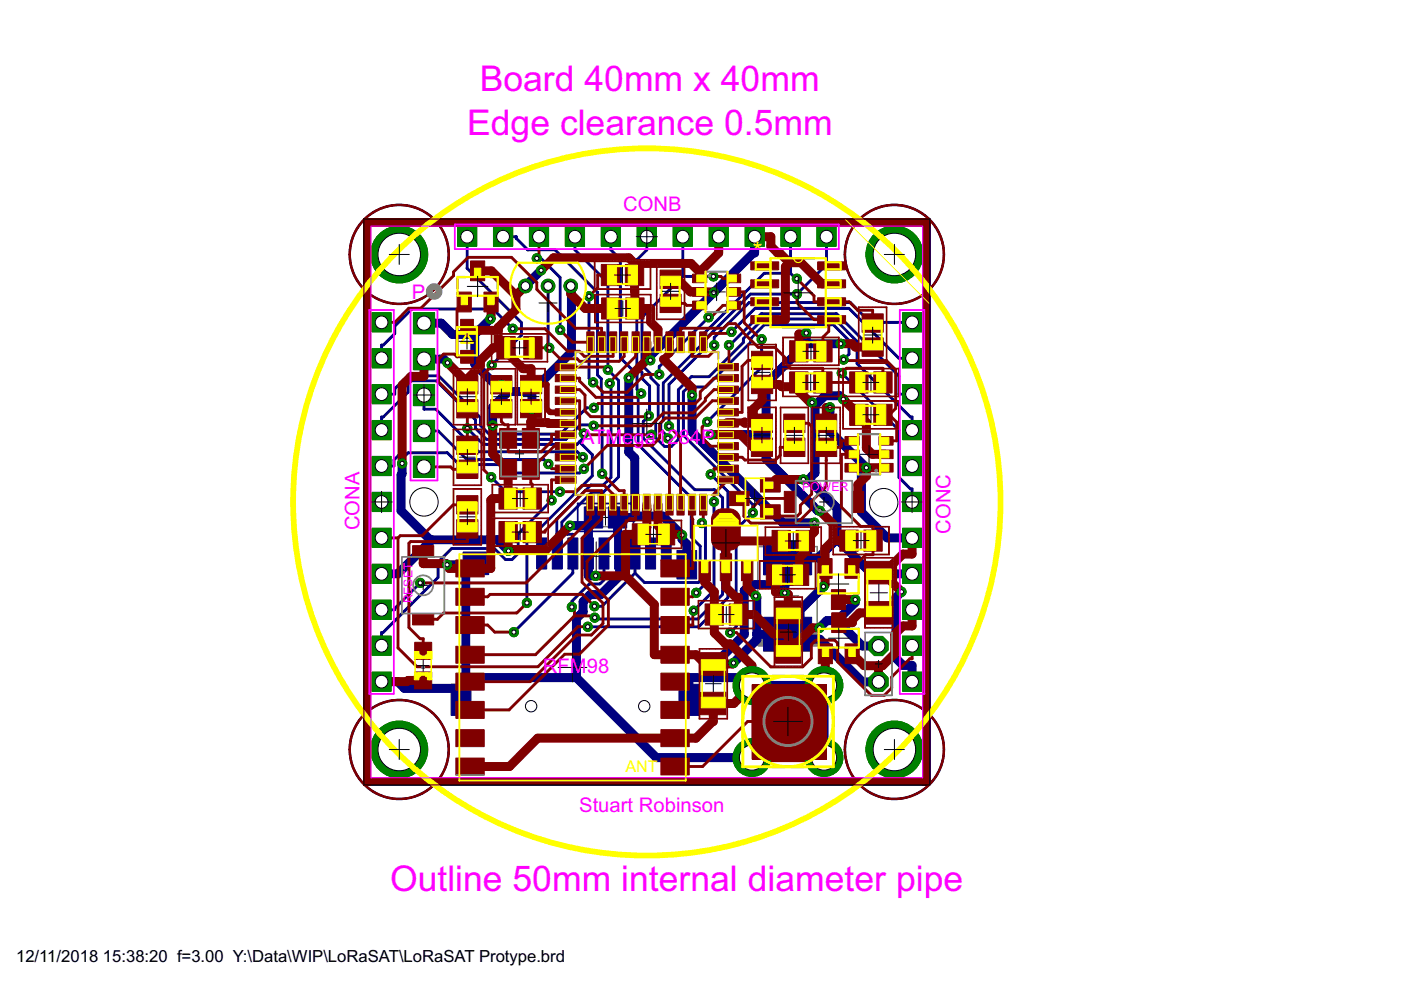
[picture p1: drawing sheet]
<svg xmlns="http://www.w3.org/2000/svg" width="297mm" height="210mm" viewBox="0 0 297 210" stroke-linecap="round" stroke-linejoin="round" font-family="sans-serif">
<defs><g id="words">
<g font-size="8.4" fill="#f0f">
<text x="101.7" y="19.2">Board 40mm x 40mm</text>
<text x="99" y="28.6">Edge clearance 0.5mm</text>
<text x="82.7" y="189">Outline 50mm internal diameter pipe</text>
</g>
<text font-size="6" fill="#808080" x="159.6" y="55.1">*</text>
<g font-size="4.8" fill="#f0f">
<text x="132.1" y="44.7">CONB</text>
<text x="87.3" y="63.5">P</text>
<text x="123.2" y="94.2">AT</text>
<text x="128.4" y="94.2">M</text>
<text x="131.9" y="94.2">e</text>
<text x="134.3" y="94.2">g</text>
<text x="136.7" y="94.2">a1284P</text>
<text x="76.2" y="112.4" transform="rotate(-90 76.2 112.4)">CONA</text>
<text x="201.5" y="113.2" transform="rotate(-90 201.5 113.2)">CONC</text>
<text x="115.1" y="142.6">RFM98</text>
<text x="122.8" y="172.1">Stuart Robinson</text>
</g>
<g font-size="4">
<text x="3.4" y="203.9">12/11/2018</text>
<text x="21.8" y="203.9">15:38:20 f=3.00 Y:\Data\WIP\LoRaSAT\LoRaSAT Protype.brd</text>
</g>
<text font-size="3.8" fill="#ff0" x="132.6" y="163.8">ANT</text>
<g font-size="2.9" fill="#f0f">
<text x="170" y="104.2">POWER</text>
<text x="87.5" y="127.9" transform="rotate(-90 87.5 127.9)">RESET</text>
</g>
</g></defs>
<path d="M123.4 117.9h6.1M126.4 114.9v6.1M126.7 109.7h3.3M128.4 108.1v3.3M164.6 126.4h4.8M167 124v4.8" fill="none" stroke="#000" stroke-width=".21"/>
<g fill="#808080" stroke="#808080" stroke-width=".21">
<path d="M177.1 126h1.4v1.7h-1.4z"/>
<path d="M177.2 131.4h1.3v1.8h-1.3z"/>
<path d="M129.4 107.5h2.3v4.4h-2.3z"/>
<path d="M125.1 107.5h2.2v4.4h-2.2z"/>
<path d="M160.8 133.7h12.6v3.3h-12.6z"/>
</g>
<path d="M127.2 107.7h2.3M127.2 111.7h2.3M160.7 115.9h12.6v21h-12.6z" fill="none" stroke="#808080" stroke-width=".32"/>
<g fill="#000080" stroke="#000080" stroke-width=".21">
<path d="M122.4 106.7l12 .1z"/>
<path d="M122.4 112.6l12 .1z"/>
<path d="M134.2 106.7h.2l-.1 6z"/>
<path d="M122.4 106.7h.2l-.1 6z"/>
<path d="M77.2 46.4h119.9v1.5h-119.9z"/>
<path d="M77.2 46.4h1.4v119.9h-1.4z"/>
<path d="M77.1 165h120v1.5h-120z"/>
<path d="M195.7 46.4h1.6v120h-1.6z"/>
<path d="M159.5 145.2h15.7v15.8h-15.7z"/>
<path d="M129 107.5h3.9v4.5h-3.9z"/>
<path d="M123.9 107.5h3.9v4.5h-3.9z"/>
<path d="M123.7 114h2.1v6.6h-2.1z"/>
<path d="M127 114h2.1v6.6h-2.1z"/>
<path d="M130.3 114h2.1v6.6h-2.1z"/>
<path d="M133.6 114h2.1v6.6h-2.1z"/>
<path d="M136.9 114h2.1v6.6h-2.1z"/>
<path d="M120.4 114h2.1v6.6h-2.1z"/>
<path d="M117.1 114h2.1v6.6h-2.1z"/>
<path d="M113.8 114h2.1v6.6h-2.1z"/>
<path d="M143.5 116.7h4.2v6h-4.2z"/>
<path d="M95.7 145.1h4.1v6.6h-4.1z"/>
<path d="M140.2 114h2.1v6.6h-2.1z"/>
<path d="M98.2 117.1h5.4v4.7h-5.4z"/>
<path d="M144 145.1h4.1v6.6h-4.1z"/>
<path d="M161.9 130.9h10.2v7.2h-10.2z"/>
<path d="M161.9 114.7h10.2v7.2h-10.2z"/>
</g>
<g fill="#000080" stroke="#000080" stroke-width=".21">
<path d="M77.3 151.2a10.6 10.6 0 0 1 16.7 2.5 10.6 10.6 0 0 1-6.7 15.5 10.6 10.6 0 0 1-13.3-10.3h.3a10.4 10.4 0 0 1 15.2-9.1 10.4 10.4 0 0 1 .9 17.8 10.4 10.4 0 0 1-16.1-7.7v-1h-.3a10.6 10.6 0 0 1 3.3-7.7z" fill-rule="evenodd"/>
<path d="M182.3 151.2a10.7 10.7 0 0 1 16.6 2.5 10.7 10.7 0 0 1-6.6 15.5 10.7 10.7 0 0 1-13.3-10.3h.3a10.4 10.4 0 0 1 15.2-9.1 10.4 10.4 0 0 1 .8 17.8 10.4 10.4 0 0 1-16-7.7v-1h-.3a10.7 10.7 0 0 1 3.3-7.7z" fill-rule="evenodd"/>
<path d="M182.3 46.2a10.6 10.6 0 0 1 16.6 2.5 10.6 10.6 0 0 1-6.6 15.5 10.6 10.6 0 0 1-13.3-10.2h.3a10.3 10.3 0 0 1 15.2-9.2 10.3 10.3 0 0 1 .8 17.8 10.3 10.3 0 0 1-16-7.7v-.9h-.3a10.7 10.7 0 0 1 3.3-7.8z" fill-rule="evenodd"/>
<path d="M77.3 46.2a10.6 10.6 0 0 1 16.6 2.6 10.6 10.6 0 0 1-6.6 15.5 10.6 10.6 0 0 1-13.3-10.3h.3a10.3 10.3 0 0 1 15.2-9.2 10.3 10.3 0 0 1 .9 17.8 10.3 10.3 0 0 1-16.1-7.7v-.9h-.3a10.6 10.6 0 0 1 3.3-7.8z" fill-rule="evenodd"/>
</g>
<g fill="none" stroke="#000080" stroke-width="1.9">
<path d="M114.7 57.3l-3.3 3.3M160 50.2v3.4h-.3l-21.8 21.9v.9M89.9 68.5h3.7l2.3 2.4h4.7M89.9 76.1h4.2l.8 .8M100.6 70.9v6.3l4.5 4.4h1.3l1.4 1.4M104 67.6l-3.4 3.3M121 60.6l.2 .2v13.9l-8.4 8.3M170.9 72.9h7.3M170.9 72.9l-8.5 8.5v15.9l11 11h.4M170.9 70.6v2.3M85.3 98.3v2.2l-.3 .2v7.6l6.4 6.3M107.8 83h5"/>
<path d="M107.8 83l-3.3 3.3v3.9M112.8 83v3.7M133.3 80.1v15.8l1.3 1.2v12.3M146.7 83.8v7.8l19.2 19.2h6.8M150.7 92.1h11.7M172.2 85.3l.6 .7M172.8 86v14.3l-1.4 1.4M176 86.4v5l7.7 7.8-1.1 1v8.4l5.5 5.4h5.3M178.8 84.7l-.7-.8h-3.2l-2.1 2.1M94.8 119.7h4M98.8 119.7v24M100.9 119.4h-1.8l-.3 .3"/>
<path d="M107.8 116.8l-2.3-2.4h-14l-7.2 7.3h-3.4M120.9 111.4h3.9M125.8 109.7l-1 1.1v11.2M134.6 109.4h6l4 4.1v.9l1 .9v4.4M134.6 109.4l-.3 .3h-3.4v3.6l.5 .5v8.3l-4 4h-2.3l-1.5 1.5v2.1l-1.4 1.4v12.6M170.3 101.7h1.1M171.4 101.7l6.1 6v6.6M172.7 110.8h.1M177.5 114.3l-4 4h-6.5v5.1l-.6 .6M177.5 114.3l7.3 7.4h8.6M124.8 122v.1M124.8 122.1h1.5"/>
<path d="M160.2 126.4l.3 .2v9l-5 5M160.5 134.5h9.2M166.4 124h-7.4l-1.2 1.2v9.3l-4.8 4.8v4.4M166.4 124v1.7M169.7 134.5l1 1h3.1l9 9.1h3.5M174.6 124.4l-4.9 4.9v5.2M177.5 131.6h-2.2l-1.5 1.5M177.5 131.6l5.3 5.4h3.5M181.3 127.1v.6l-3.8 3.9M191.1 125.5l-1.2 1.2v12.9l1.6 1.5h1.9v3.4M80.9 144.5h3.4l1.4 1.4h12M122.2 143.7h-24.5v4.7"/>
<path d="M122.2 143.7l16.9 16.9h20.3M146 148.4v-4.7h11.8l1.6 1.6h15.3v15.3"/>
</g>
<g fill="none" stroke="#000080" stroke-width=".61">
<path d="M99 50.2v6.7l11.6 11.5v2.7l-6.4 6.3M106.7 50.2h2.8v.3l2.4 2.5h5.8l9 9v17.5l.8 .8v2.5l.2 .1v17.5M113.8 54.8h.9l4.1 4v11.2M121.9 50.2v2.8l7 7v18.4l2.2 2.3v20.4l-3.2 3.3h-2.4l-6.4 6.3v1.5l1.1 1.1h1.3v8.2l-12.6 12.5M129.5 50.2v2.8l2 2v20.9l3.6 3.5v3.2l.8 .8-.6 .7v10.1l11.3 11.3v8.4l1.9 1.9v7.3l-.4 .4h-11.5l-2-2M137.1 50.2v2.8l-2.1 2.1v22.8l1.1 1.1v1.2l1.6 1.6v6.2l-1.3 1.4v3.5l10.9 10.9h4.2l1.7 1.8v20.4l-5.2 5.2h-21.6l-.3-.2M144.8 58.6l-8.7 8.7v10.1l1.9 1.9v.8l1.6 1.6v7l-.6 .5v3.6l1.9 1.9h1.4l1.5-1.5v-10.6l2.8-2.7h3.7l7.3-7.3v-.8l4.2-4.2h15.2l4.7 4.8v4.7l11.3 11.3h.4v2.8M144.8 50.2v8.4M144.8 58.6h6.5M167.6 50.2v7.8M167.6 58l1.1 1.1h.3M167.6 58h-5.6l-13.4 13.4v1.8l-8 8v7.9l-.5 .5v1.5l1.1 1.1"/>
<path d="M175.2 50.2v5.9l-6.2 6.3h-9.9l-9.4 9.4v1.9l-7.9 7.8v8.9M108.7 69.7l-4.2-4.2h-17.2l-3.6 3.7v1.5l-2.4 2.5h-.4v2.8M116.2 60.6v12.9l.2 .2M124.9 62.8v17.4l.9 .9M150.2 67.3l-10.4 10.4v1.7M154.6 73.2h.1l6.7-6.7h16l13.2 13.2v3.9h2.8M155.1 70.4l5-5h19.9l10.6 10.6h2.8M161.5 71.9v6l-11.6 11.6M178.5 79.1l12.1 12.1v10l2.4 2.5h.4v2.7M178.9 76.2l1.1-1.1v-2.9l-3.3-3.3h-14.6l-2.9 2.8v.8l-9.6 9.6h-3.7l-1 1v9.2l14.7 14.7v1.7l-3.5 3.6v20.6l-1.3 1.2M193.4 68.3h-8.9l-4.2-4.1h-21.5l-7.4 7.4v1.6M80.9 83.6h2.8v-1.2l2.8-2.7h6.5l8.9 8.9v1.6l1.8 1.8h15.1l5.6-5.5h1.5"/>
<path d="M86 96.5h.1M86 96.5h-1.5l-1 1v1.3h-2.6M86 96.5l.5-.5h8.3l2.6 2.5h8.4l1.8 1.8h15.3l.9-.9M89.9 91.4h3l6.1 6.1h16.3l1 .9M89.9 83.8v3h2.5l9 9h21l1.2 1.1M99.1 90.8l3.3 3.4h19.9l.6-.5M122.9 93.7l2.7 2.7v4.5l-13.9 13.9v13M123.8 91.9v.9l-.9 .9M125.9 90.3l-.2-.2h-2.7l-3 3.1h-16.8l-2.4-2.4v-1.8l-8.3-8.2h-5.4l-.6 .5v1.8l-5.2 5.3h-.4v2.8M129.3 81.3l.2 .3v19.6l-1.6 1.6h-2.6l-7.3 7.3 .2 7.2M138.1 92.2h.9M141.2 92.2h.1"/>
<path d="M141.2 92.2v.3l.4 .4M104.1 101.2l3.1 3h11.5M116.9 106.1l-7 7.1v4.1l-1.3 1.3h-1.4l-2.4-2.3h-9l-2.9 2.9v3.2l-11.7 11.7h-.3v2.8M128.1 117.3v5.7l-.9 .8h-2.3l-3.7 3.7v1.2M134.6 117.3v4.2M148.8 110.9l.8 .8v12l-2 2M150.7 100.6l3.6 3.6v22.5l-6.2 6.2h-23.5M151.4 106.4v18.8l-4.3 4.3M89.1 123.6l-5.4 5.4v.3h-2.8M134.6 121.5l-7 7h-1.6"/>
</g>
<circle cx="84.6" cy="158.9" r="6" fill="#008000" stroke="#008000" stroke-width=".21"/>
<circle cx="84.6" cy="158.9" r="4.5" fill="#fff" stroke="#000" stroke-width=".21"/>
<circle cx="189.6" cy="158.9" r="6" fill="#008000" stroke="#008000" stroke-width=".21"/>
<circle cx="189.6" cy="158.9" r="4.5" fill="#fff" stroke="#000" stroke-width=".21"/>
<circle cx="189.6" cy="54" r="6" fill="#008000" stroke="#008000" stroke-width=".21"/>
<circle cx="189.6" cy="54" r="4.5" fill="#fff" stroke="#000" stroke-width=".21"/>
<circle cx="84.6" cy="54" r="6" fill="#008000" stroke="#008000" stroke-width=".21"/>
<circle cx="84.6" cy="54" r="4.5" fill="#fff" stroke="#000" stroke-width=".21"/>
<path d="M87.7 96.8h4.4v4.4h-4.4z" fill="#008000" stroke="#008000" stroke-width=".21"/>
<circle cx="89.9" cy="99" r="1.5" fill="#fff" stroke="#000" stroke-width=".21"/>
<path d="M87.7 89.1h4.4v4.5h-4.4z" fill="#008000" stroke="#008000" stroke-width=".21"/>
<circle cx="89.9" cy="91.4" r="1.5" fill="#fff" stroke="#000" stroke-width=".21"/>
<path d="M87.7 81.5h4.4v4.5h-4.4z" fill="#008000" stroke="#008000" stroke-width=".21"/>
<circle cx="89.9" cy="83.8" r="1.5" fill="#fff" stroke="#000" stroke-width=".21"/>
<path d="M87.7 73.9h4.4v4.5h-4.4z" fill="#008000" stroke="#008000" stroke-width=".21"/>
<circle cx="89.9" cy="76.1" r="1.5" fill="#fff" stroke="#000" stroke-width=".21"/>
<path d="M87.7 66.3h4.4v4.5h-4.4z" fill="#008000" stroke="#008000" stroke-width=".21"/>
<circle cx="89.9" cy="68.5" r="1.5" fill="#fff" stroke="#000" stroke-width=".21"/>
<path d="M127.5 48.2h4.1v4h-4.1z" fill="#008000" stroke="#008000" stroke-width=".21"/>
<circle cx="129.5" cy="50.2" r="1.35" fill="#fff" stroke="#000" stroke-width=".21"/>
<path d="M119.9 48.2h4v4h-4z" fill="#008000" stroke="#008000" stroke-width=".21"/>
<circle cx="121.9" cy="50.2" r="1.35" fill="#fff" stroke="#000" stroke-width=".21"/>
<path d="M112.2 48.2h4.1v4h-4.1z" fill="#008000" stroke="#008000" stroke-width=".21"/>
<circle cx="114.3" cy="50.2" r="1.35" fill="#fff" stroke="#000" stroke-width=".21"/>
<path d="M104.6 48.2h4.1v4h-4.1z" fill="#008000" stroke="#008000" stroke-width=".21"/>
<circle cx="106.7" cy="50.2" r="1.35" fill="#fff" stroke="#000" stroke-width=".21"/>
<path d="M97 48.2h4.1v4h-4.1z" fill="#008000" stroke="#008000" stroke-width=".21"/>
<circle cx="99" cy="50.2" r="1.35" fill="#fff" stroke="#000" stroke-width=".21"/>
<path d="M135.1 48.2h4.1v4h-4.1z" fill="#008000" stroke="#008000" stroke-width=".21"/>
<circle cx="137.1" cy="50.2" r="1.35" fill="#fff" stroke="#000" stroke-width=".21"/>
<path d="M142.7 48.2h4.1v4h-4.1z" fill="#008000" stroke="#008000" stroke-width=".21"/>
<circle cx="144.8" cy="50.2" r="1.35" fill="#fff" stroke="#000" stroke-width=".21"/>
<path d="M150.3 48.2h4.1v4h-4.1z" fill="#008000" stroke="#008000" stroke-width=".21"/>
<circle cx="152.4" cy="50.2" r="1.35" fill="#fff" stroke="#000" stroke-width=".21"/>
<path d="M158 48.2h4v4h-4z" fill="#008000" stroke="#008000" stroke-width=".21"/>
<circle cx="160" cy="50.2" r="1.35" fill="#fff" stroke="#000" stroke-width=".21"/>
<path d="M165.6 48.2h4.1v4h-4.1z" fill="#008000" stroke="#008000" stroke-width=".21"/>
<circle cx="167.6" cy="50.2" r="1.35" fill="#fff" stroke="#000" stroke-width=".21"/>
<path d="M173.2 48.2h4.1v4h-4.1z" fill="#008000" stroke="#008000" stroke-width=".21"/>
<circle cx="175.2" cy="50.2" r="1.35" fill="#fff" stroke="#000" stroke-width=".21"/>
<circle cx="186.3" cy="137" r="2.2" fill="#008000" stroke="#008000" stroke-width=".21"/>
<circle cx="186.3" cy="137" r="1.35" fill="#fff" stroke="#000" stroke-width=".21"/>
<circle cx="186.3" cy="144.6" r="2.2" fill="#008000" stroke="#008000" stroke-width=".21"/>
<circle cx="186.3" cy="144.6" r="1.35" fill="#fff" stroke="#000" stroke-width=".21"/>
<circle cx="121" cy="60.6" r="1.44" fill="#008000" stroke="#008000" stroke-width=".21"/>
<circle cx="121" cy="60.6" r=".91" fill="#fff" stroke="#000" stroke-width=".21"/>
<circle cx="116.2" cy="60.6" r="1.44" fill="#008000" stroke="#008000" stroke-width=".21"/>
<circle cx="116.2" cy="60.6" r=".91" fill="#fff" stroke="#000" stroke-width=".21"/>
<circle cx="111.4" cy="60.6" r="1.44" fill="#008000" stroke="#008000" stroke-width=".21"/>
<circle cx="111.4" cy="60.6" r=".91" fill="#fff" stroke="#000" stroke-width=".21"/>
<circle cx="167.1" cy="153" r="2.86" fill="#008000" stroke="#008000" stroke-width=".21"/>
<circle cx="167.1" cy="153" r="1.91" fill="#fff" stroke="#000" stroke-width=".21"/>
<circle cx="159.4" cy="145.3" r="4" fill="#008000" stroke="#008000" stroke-width=".21"/>
<circle cx="159.4" cy="145.3" r="2.67" fill="#fff" stroke="#000" stroke-width=".21"/>
<circle cx="174.7" cy="145.3" r="4" fill="#008000" stroke="#008000" stroke-width=".21"/>
<circle cx="174.7" cy="145.3" r="2.67" fill="#fff" stroke="#000" stroke-width=".21"/>
<circle cx="174.7" cy="160.6" r="4" fill="#008000" stroke="#008000" stroke-width=".21"/>
<circle cx="174.7" cy="160.6" r="2.67" fill="#fff" stroke="#000" stroke-width=".21"/>
<circle cx="159.4" cy="160.6" r="4" fill="#008000" stroke="#008000" stroke-width=".21"/>
<circle cx="159.4" cy="160.6" r="2.67" fill="#fff" stroke="#000" stroke-width=".21"/>
<path d="M78.9 112h4v4.1h-4z" fill="#008000" stroke="#008000" stroke-width=".21"/>
<circle cx="80.9" cy="114" r="1.35" fill="#fff" stroke="#000" stroke-width=".21"/>
<path d="M78.9 119.6h4v4.1h-4z" fill="#008000" stroke="#008000" stroke-width=".21"/>
<circle cx="80.9" cy="121.7" r="1.35" fill="#fff" stroke="#000" stroke-width=".21"/>
<path d="M78.9 127.3h4v4h-4z" fill="#008000" stroke="#008000" stroke-width=".21"/>
<circle cx="80.9" cy="129.3" r="1.35" fill="#fff" stroke="#000" stroke-width=".21"/>
<path d="M78.9 134.9h4v4h-4z" fill="#008000" stroke="#008000" stroke-width=".21"/>
<circle cx="80.9" cy="136.9" r="1.35" fill="#fff" stroke="#000" stroke-width=".21"/>
<path d="M78.9 142.5h4v4.1h-4z" fill="#008000" stroke="#008000" stroke-width=".21"/>
<circle cx="80.9" cy="144.5" r="1.35" fill="#fff" stroke="#000" stroke-width=".21"/>
<path d="M78.9 104.4h4v4.1h-4z" fill="#008000" stroke="#008000" stroke-width=".21"/>
<circle cx="80.9" cy="106.4" r="1.35" fill="#fff" stroke="#000" stroke-width=".21"/>
<path d="M78.9 96.8h4v4h-4z" fill="#008000" stroke="#008000" stroke-width=".21"/>
<circle cx="80.9" cy="98.8" r="1.35" fill="#fff" stroke="#000" stroke-width=".21"/>
<path d="M78.9 89.2h4v4h-4z" fill="#008000" stroke="#008000" stroke-width=".21"/>
<circle cx="80.9" cy="91.2" r="1.35" fill="#fff" stroke="#000" stroke-width=".21"/>
<path d="M78.9 81.5h4v4.1h-4z" fill="#008000" stroke="#008000" stroke-width=".21"/>
<circle cx="80.9" cy="83.6" r="1.35" fill="#fff" stroke="#000" stroke-width=".21"/>
<path d="M78.9 73.9h4v4.1h-4z" fill="#008000" stroke="#008000" stroke-width=".21"/>
<circle cx="80.9" cy="76" r="1.35" fill="#fff" stroke="#000" stroke-width=".21"/>
<path d="M78.9 66.3h4v4.1h-4z" fill="#008000" stroke="#008000" stroke-width=".21"/>
<circle cx="80.9" cy="68.3" r="1.35" fill="#fff" stroke="#000" stroke-width=".21"/>
<path d="M191.3 96.8h4.1v4h-4.1z" fill="#008000" stroke="#008000" stroke-width=".21"/>
<circle cx="193.4" cy="98.8" r="1.35" fill="#fff" stroke="#000" stroke-width=".21"/>
<path d="M191.3 89.2h4.1v4h-4.1z" fill="#008000" stroke="#008000" stroke-width=".21"/>
<circle cx="193.4" cy="91.2" r="1.35" fill="#fff" stroke="#000" stroke-width=".21"/>
<path d="M191.3 81.5h4.1v4.1h-4.1z" fill="#008000" stroke="#008000" stroke-width=".21"/>
<circle cx="193.4" cy="83.6" r="1.35" fill="#fff" stroke="#000" stroke-width=".21"/>
<path d="M191.3 73.9h4.1v4.1h-4.1z" fill="#008000" stroke="#008000" stroke-width=".21"/>
<circle cx="193.4" cy="76" r="1.35" fill="#fff" stroke="#000" stroke-width=".21"/>
<path d="M191.3 66.3h4.1v4.1h-4.1z" fill="#008000" stroke="#008000" stroke-width=".21"/>
<circle cx="193.4" cy="68.3" r="1.35" fill="#fff" stroke="#000" stroke-width=".21"/>
<path d="M191.3 104.4h4.1v4.1h-4.1z" fill="#008000" stroke="#008000" stroke-width=".21"/>
<circle cx="193.4" cy="106.4" r="1.35" fill="#fff" stroke="#000" stroke-width=".21"/>
<path d="M191.3 112h4.1v4.1h-4.1z" fill="#008000" stroke="#008000" stroke-width=".21"/>
<circle cx="193.4" cy="114" r="1.35" fill="#fff" stroke="#000" stroke-width=".21"/>
<path d="M191.3 119.6h4.1v4.1h-4.1z" fill="#008000" stroke="#008000" stroke-width=".21"/>
<circle cx="193.4" cy="121.7" r="1.35" fill="#fff" stroke="#000" stroke-width=".21"/>
<path d="M191.3 127.3h4.1v4h-4.1z" fill="#008000" stroke="#008000" stroke-width=".21"/>
<circle cx="193.4" cy="129.3" r="1.35" fill="#fff" stroke="#000" stroke-width=".21"/>
<path d="M191.3 134.9h4.1v4h-4.1z" fill="#008000" stroke="#008000" stroke-width=".21"/>
<circle cx="193.4" cy="136.9" r="1.35" fill="#fff" stroke="#000" stroke-width=".21"/>
<path d="M191.3 142.5h4.1v4.1h-4.1z" fill="#008000" stroke="#008000" stroke-width=".21"/>
<circle cx="193.4" cy="144.5" r="1.35" fill="#fff" stroke="#000" stroke-width=".21"/>
<circle cx="106.4" cy="81.6" r=".97" fill="#008000" stroke="#008000" stroke-width=".21"/>
<circle cx="106.4" cy="81.6" r=".44" fill="#fff" stroke="#000" stroke-width=".21"/>
<circle cx="112.8" cy="86.7" r=".97" fill="#008000" stroke="#008000" stroke-width=".21"/>
<circle cx="112.8" cy="86.7" r=".44" fill="#fff" stroke="#000" stroke-width=".21"/>
<circle cx="172.2" cy="85.3" r=".97" fill="#008000" stroke="#008000" stroke-width=".21"/>
<circle cx="172.2" cy="85.3" r=".44" fill="#fff" stroke="#000" stroke-width=".21"/>
<circle cx="151.3" cy="62" r=".97" fill="#008000" stroke="#008000" stroke-width=".21"/>
<circle cx="151.3" cy="62" r=".44" fill="#fff" stroke="#000" stroke-width=".21"/>
<circle cx="104.5" cy="90.2" r=".97" fill="#008000" stroke="#008000" stroke-width=".21"/>
<circle cx="104.5" cy="90.2" r=".44" fill="#fff" stroke="#000" stroke-width=".21"/>
<circle cx="137.9" cy="76.4" r=".97" fill="#008000" stroke="#008000" stroke-width=".21"/>
<circle cx="137.9" cy="76.4" r=".44" fill="#fff" stroke="#000" stroke-width=".21"/>
<circle cx="104" cy="67.6" r=".97" fill="#008000" stroke="#008000" stroke-width=".21"/>
<circle cx="104" cy="67.6" r=".44" fill="#fff" stroke="#000" stroke-width=".21"/>
<circle cx="144.6" cy="113.5" r=".97" fill="#008000" stroke="#008000" stroke-width=".21"/>
<circle cx="144.6" cy="113.5" r=".44" fill="#fff" stroke="#000" stroke-width=".21"/>
<circle cx="133.3" cy="80.1" r=".97" fill="#008000" stroke="#008000" stroke-width=".21"/>
<circle cx="133.3" cy="80.1" r=".44" fill="#fff" stroke="#000" stroke-width=".21"/>
<circle cx="170.3" cy="101.7" r=".97" fill="#008000" stroke="#008000" stroke-width=".21"/>
<circle cx="170.3" cy="101.7" r=".44" fill="#fff" stroke="#000" stroke-width=".21"/>
<circle cx="94.8" cy="119.7" r=".97" fill="#008000" stroke="#008000" stroke-width=".21"/>
<circle cx="94.8" cy="119.7" r=".44" fill="#fff" stroke="#000" stroke-width=".21"/>
<circle cx="166.4" cy="125.7" r=".97" fill="#008000" stroke="#008000" stroke-width=".21"/>
<circle cx="166.4" cy="125.7" r=".44" fill="#fff" stroke="#000" stroke-width=".21"/>
<circle cx="178.8" cy="84.7" r=".97" fill="#008000" stroke="#008000" stroke-width=".21"/>
<circle cx="178.8" cy="84.7" r=".44" fill="#fff" stroke="#000" stroke-width=".21"/>
<circle cx="150.7" cy="100.6" r=".97" fill="#008000" stroke="#008000" stroke-width=".21"/>
<circle cx="150.7" cy="100.6" r=".44" fill="#fff" stroke="#000" stroke-width=".21"/>
<circle cx="124.6" cy="132.9" r=".97" fill="#008000" stroke="#008000" stroke-width=".21"/>
<circle cx="124.6" cy="132.9" r=".44" fill="#fff" stroke="#000" stroke-width=".21"/>
<circle cx="141.6" cy="92.9" r=".97" fill="#008000" stroke="#008000" stroke-width=".21"/>
<circle cx="141.6" cy="92.9" r=".44" fill="#fff" stroke="#000" stroke-width=".21"/>
<circle cx="169" cy="59.1" r=".97" fill="#008000" stroke="#008000" stroke-width=".21"/>
<circle cx="169" cy="59.1" r=".44" fill="#fff" stroke="#000" stroke-width=".21"/>
<circle cx="147.1" cy="129.5" r=".97" fill="#008000" stroke="#008000" stroke-width=".21"/>
<circle cx="147.1" cy="129.5" r=".44" fill="#fff" stroke="#000" stroke-width=".21"/>
<circle cx="151.4" cy="106.4" r=".97" fill="#008000" stroke="#008000" stroke-width=".21"/>
<circle cx="151.4" cy="106.4" r=".44" fill="#fff" stroke="#000" stroke-width=".21"/>
<circle cx="128.9" cy="78.4" r=".97" fill="#008000" stroke="#008000" stroke-width=".21"/>
<circle cx="128.9" cy="78.4" r=".44" fill="#fff" stroke="#000" stroke-width=".21"/>
<circle cx="108.9" cy="134" r=".97" fill="#008000" stroke="#008000" stroke-width=".21"/>
<circle cx="108.9" cy="134" r=".44" fill="#fff" stroke="#000" stroke-width=".21"/>
<circle cx="126" cy="128.5" r=".97" fill="#008000" stroke="#008000" stroke-width=".21"/>
<circle cx="126" cy="128.5" r=".44" fill="#fff" stroke="#000" stroke-width=".21"/>
<circle cx="135.9" cy="83.4" r=".97" fill="#008000" stroke="#008000" stroke-width=".21"/>
<circle cx="135.9" cy="83.4" r=".44" fill="#fff" stroke="#000" stroke-width=".21"/>
<circle cx="121.2" cy="128.7" r=".97" fill="#008000" stroke="#008000" stroke-width=".21"/>
<circle cx="121.2" cy="128.7" r=".44" fill="#fff" stroke="#000" stroke-width=".21"/>
<circle cx="137.6" cy="88.2" r=".97" fill="#008000" stroke="#008000" stroke-width=".21"/>
<circle cx="137.6" cy="88.2" r=".44" fill="#fff" stroke="#000" stroke-width=".21"/>
<circle cx="126.1" cy="131" r=".97" fill="#008000" stroke="#008000" stroke-width=".21"/>
<circle cx="126.1" cy="131" r=".44" fill="#fff" stroke="#000" stroke-width=".21"/>
<circle cx="147.6" cy="125.7" r=".97" fill="#008000" stroke="#008000" stroke-width=".21"/>
<circle cx="147.6" cy="125.7" r=".44" fill="#fff" stroke="#000" stroke-width=".21"/>
<circle cx="148.8" cy="110.9" r=".97" fill="#008000" stroke="#008000" stroke-width=".21"/>
<circle cx="148.8" cy="110.9" r=".44" fill="#fff" stroke="#000" stroke-width=".21"/>
<circle cx="116.3" cy="98.4" r=".97" fill="#008000" stroke="#008000" stroke-width=".21"/>
<circle cx="116.3" cy="98.4" r=".44" fill="#fff" stroke="#000" stroke-width=".21"/>
<circle cx="123.6" cy="96.9" r=".97" fill="#008000" stroke="#008000" stroke-width=".21"/>
<circle cx="123.6" cy="96.9" r=".44" fill="#fff" stroke="#000" stroke-width=".21"/>
<circle cx="151.3" cy="58.6" r=".97" fill="#008000" stroke="#008000" stroke-width=".21"/>
<circle cx="151.3" cy="58.6" r=".44" fill="#fff" stroke="#000" stroke-width=".21"/>
<circle cx="99.1" cy="90.8" r=".97" fill="#008000" stroke="#008000" stroke-width=".21"/>
<circle cx="99.1" cy="90.8" r=".44" fill="#fff" stroke="#000" stroke-width=".21"/>
<circle cx="111.7" cy="127.8" r=".97" fill="#008000" stroke="#008000" stroke-width=".21"/>
<circle cx="111.7" cy="127.8" r=".44" fill="#fff" stroke="#000" stroke-width=".21"/>
<circle cx="123.8" cy="91.9" r=".97" fill="#008000" stroke="#008000" stroke-width=".21"/>
<circle cx="123.8" cy="91.9" r=".44" fill="#fff" stroke="#000" stroke-width=".21"/>
<circle cx="138.1" cy="92.2" r=".97" fill="#008000" stroke="#008000" stroke-width=".21"/>
<circle cx="138.1" cy="92.2" r=".44" fill="#fff" stroke="#000" stroke-width=".21"/>
<circle cx="172.7" cy="110.8" r=".97" fill="#008000" stroke="#008000" stroke-width=".21"/>
<circle cx="172.7" cy="110.8" r=".44" fill="#fff" stroke="#000" stroke-width=".21"/>
<circle cx="146.7" cy="83.8" r=".97" fill="#008000" stroke="#008000" stroke-width=".21"/>
<circle cx="146.7" cy="83.8" r=".44" fill="#fff" stroke="#000" stroke-width=".21"/>
<circle cx="151.4" cy="73.2" r=".97" fill="#008000" stroke="#008000" stroke-width=".21"/>
<circle cx="151.4" cy="73.2" r=".44" fill="#fff" stroke="#000" stroke-width=".21"/>
<circle cx="155.1" cy="70.4" r=".97" fill="#008000" stroke="#008000" stroke-width=".21"/>
<circle cx="155.1" cy="70.4" r=".44" fill="#fff" stroke="#000" stroke-width=".21"/>
<circle cx="141.8" cy="90.4" r=".97" fill="#008000" stroke="#008000" stroke-width=".21"/>
<circle cx="141.8" cy="90.4" r=".44" fill="#fff" stroke="#000" stroke-width=".21"/>
<circle cx="169" cy="62.4" r=".97" fill="#008000" stroke="#008000" stroke-width=".21"/>
<circle cx="169" cy="62.4" r=".44" fill="#fff" stroke="#000" stroke-width=".21"/>
<circle cx="127.7" cy="100.4" r=".97" fill="#008000" stroke="#008000" stroke-width=".21"/>
<circle cx="127.7" cy="100.4" r=".44" fill="#fff" stroke="#000" stroke-width=".21"/>
<circle cx="104.2" cy="77.4" r=".97" fill="#008000" stroke="#008000" stroke-width=".21"/>
<circle cx="104.2" cy="77.4" r=".44" fill="#fff" stroke="#000" stroke-width=".21"/>
<circle cx="104.1" cy="101.2" r=".97" fill="#008000" stroke="#008000" stroke-width=".21"/>
<circle cx="104.1" cy="101.2" r=".44" fill="#fff" stroke="#000" stroke-width=".21"/>
<circle cx="118.7" cy="104.2" r=".97" fill="#008000" stroke="#008000" stroke-width=".21"/>
<circle cx="118.7" cy="104.2" r=".44" fill="#fff" stroke="#000" stroke-width=".21"/>
<circle cx="125.9" cy="90.3" r=".97" fill="#008000" stroke="#008000" stroke-width=".21"/>
<circle cx="125.9" cy="90.3" r=".44" fill="#fff" stroke="#000" stroke-width=".21"/>
<circle cx="123.8" cy="99.4" r=".97" fill="#008000" stroke="#008000" stroke-width=".21"/>
<circle cx="123.8" cy="99.4" r=".44" fill="#fff" stroke="#000" stroke-width=".21"/>
<circle cx="149.9" cy="89.5" r=".97" fill="#008000" stroke="#008000" stroke-width=".21"/>
<circle cx="149.9" cy="89.5" r=".44" fill="#fff" stroke="#000" stroke-width=".21"/>
<circle cx="161.5" cy="71.9" r=".97" fill="#008000" stroke="#008000" stroke-width=".21"/>
<circle cx="161.5" cy="71.9" r=".44" fill="#fff" stroke="#000" stroke-width=".21"/>
<circle cx="154.8" cy="134.1" r=".97" fill="#008000" stroke="#008000" stroke-width=".21"/>
<circle cx="154.8" cy="134.1" r=".44" fill="#fff" stroke="#000" stroke-width=".21"/>
<circle cx="159.6" cy="108.7" r=".97" fill="#008000" stroke="#008000" stroke-width=".21"/>
<circle cx="159.6" cy="108.7" r=".44" fill="#fff" stroke="#000" stroke-width=".21"/>
<circle cx="178.9" cy="76.2" r=".97" fill="#008000" stroke="#008000" stroke-width=".21"/>
<circle cx="178.9" cy="76.2" r=".44" fill="#fff" stroke="#000" stroke-width=".21"/>
<circle cx="108.7" cy="69.7" r=".97" fill="#008000" stroke="#008000" stroke-width=".21"/>
<circle cx="108.7" cy="69.7" r=".44" fill="#fff" stroke="#000" stroke-width=".21"/>
<circle cx="94.9" cy="76.9" r=".97" fill="#008000" stroke="#008000" stroke-width=".21"/>
<circle cx="94.9" cy="76.9" r=".44" fill="#fff" stroke="#000" stroke-width=".21"/>
<circle cx="85.3" cy="98.3" r=".97" fill="#008000" stroke="#008000" stroke-width=".21"/>
<circle cx="85.3" cy="98.3" r=".44" fill="#fff" stroke="#000" stroke-width=".21"/>
<circle cx="107.8" cy="116.8" r=".97" fill="#008000" stroke="#008000" stroke-width=".21"/>
<circle cx="107.8" cy="116.8" r=".44" fill="#fff" stroke="#000" stroke-width=".21"/>
<circle cx="174.6" cy="124.4" r=".97" fill="#008000" stroke="#008000" stroke-width=".21"/>
<circle cx="174.6" cy="124.4" r=".44" fill="#fff" stroke="#000" stroke-width=".21"/>
<circle cx="114.7" cy="57.3" r=".97" fill="#008000" stroke="#008000" stroke-width=".21"/>
<circle cx="114.7" cy="57.3" r=".44" fill="#fff" stroke="#000" stroke-width=".21"/>
<circle cx="126.3" cy="122.1" r=".97" fill="#008000" stroke="#008000" stroke-width=".21"/>
<circle cx="126.3" cy="122.1" r=".44" fill="#fff" stroke="#000" stroke-width=".21"/>
<circle cx="150.7" cy="92.1" r=".97" fill="#008000" stroke="#008000" stroke-width=".21"/>
<circle cx="150.7" cy="92.1" r=".44" fill="#fff" stroke="#000" stroke-width=".21"/>
<circle cx="120.9" cy="111.4" r=".97" fill="#008000" stroke="#008000" stroke-width=".21"/>
<circle cx="120.9" cy="111.4" r=".44" fill="#fff" stroke="#000" stroke-width=".21"/>
<circle cx="173.8" cy="108.3" r=".97" fill="#008000" stroke="#008000" stroke-width=".21"/>
<circle cx="173.8" cy="108.3" r=".44" fill="#fff" stroke="#000" stroke-width=".21"/>
<circle cx="155.5" cy="140.6" r=".97" fill="#008000" stroke="#008000" stroke-width=".21"/>
<circle cx="155.5" cy="140.6" r=".44" fill="#fff" stroke="#000" stroke-width=".21"/>
<circle cx="160.2" cy="126.4" r=".97" fill="#008000" stroke="#008000" stroke-width=".21"/>
<circle cx="160.2" cy="126.4" r=".44" fill="#fff" stroke="#000" stroke-width=".21"/>
<circle cx="170.9" cy="70.6" r=".97" fill="#008000" stroke="#008000" stroke-width=".21"/>
<circle cx="170.9" cy="70.6" r=".44" fill="#fff" stroke="#000" stroke-width=".21"/>
<circle cx="178.2" cy="72.9" r=".97" fill="#008000" stroke="#008000" stroke-width=".21"/>
<circle cx="178.2" cy="72.9" r=".44" fill="#fff" stroke="#000" stroke-width=".21"/>
<circle cx="129.3" cy="81.3" r=".97" fill="#008000" stroke="#008000" stroke-width=".21"/>
<circle cx="129.3" cy="81.3" r=".44" fill="#fff" stroke="#000" stroke-width=".21"/>
<circle cx="89.1" cy="123.6" r=".97" fill="#008000" stroke="#008000" stroke-width=".21"/>
<circle cx="89.1" cy="123.6" r=".44" fill="#fff" stroke="#000" stroke-width=".21"/>
<circle cx="116.9" cy="106.1" r=".97" fill="#008000" stroke="#008000" stroke-width=".21"/>
<circle cx="116.9" cy="106.1" r=".44" fill="#fff" stroke="#000" stroke-width=".21"/>
<circle cx="118.8" cy="70" r=".97" fill="#008000" stroke="#008000" stroke-width=".21"/>
<circle cx="118.8" cy="70" r=".44" fill="#fff" stroke="#000" stroke-width=".21"/>
<circle cx="113.8" cy="54.8" r=".97" fill="#008000" stroke="#008000" stroke-width=".21"/>
<circle cx="113.8" cy="54.8" r=".44" fill="#fff" stroke="#000" stroke-width=".21"/>
<circle cx="116.4" cy="73.7" r=".97" fill="#008000" stroke="#008000" stroke-width=".21"/>
<circle cx="116.4" cy="73.7" r=".44" fill="#fff" stroke="#000" stroke-width=".21"/>
<circle cx="183.7" cy="99.2" r=".97" fill="#008000" stroke="#008000" stroke-width=".21"/>
<circle cx="183.7" cy="99.2" r=".44" fill="#fff" stroke="#000" stroke-width=".21"/>
<circle cx="176" cy="86.4" r=".97" fill="#008000" stroke="#008000" stroke-width=".21"/>
<circle cx="176" cy="86.4" r=".44" fill="#fff" stroke="#000" stroke-width=".21"/>
<circle cx="191.1" cy="125.5" r=".97" fill="#008000" stroke="#008000" stroke-width=".21"/>
<circle cx="191.1" cy="125.5" r=".44" fill="#fff" stroke="#000" stroke-width=".21"/>
<circle cx="178.5" cy="79.1" r=".97" fill="#008000" stroke="#008000" stroke-width=".21"/>
<circle cx="178.5" cy="79.1" r=".44" fill="#fff" stroke="#000" stroke-width=".21"/>
<circle cx="181.3" cy="127.1" r=".97" fill="#008000" stroke="#008000" stroke-width=".21"/>
<circle cx="181.3" cy="127.1" r=".44" fill="#fff" stroke="#000" stroke-width=".21"/>
<circle cx="173.8" cy="133.1" r=".97" fill="#008000" stroke="#008000" stroke-width=".21"/>
<circle cx="173.8" cy="133.1" r=".44" fill="#fff" stroke="#000" stroke-width=".21"/>
<circle cx="125.9" cy="86.5" r=".97" fill="#008000" stroke="#008000" stroke-width=".21"/>
<circle cx="125.9" cy="86.5" r=".44" fill="#fff" stroke="#000" stroke-width=".21"/>
<circle cx="154.6" cy="73.2" r=".97" fill="#008000" stroke="#008000" stroke-width=".21"/>
<circle cx="154.6" cy="73.2" r=".44" fill="#fff" stroke="#000" stroke-width=".21"/>
<circle cx="124.9" cy="62.8" r=".97" fill="#008000" stroke="#008000" stroke-width=".21"/>
<circle cx="124.9" cy="62.8" r=".44" fill="#fff" stroke="#000" stroke-width=".21"/>
<circle cx="125.8" cy="81.1" r=".97" fill="#008000" stroke="#008000" stroke-width=".21"/>
<circle cx="125.8" cy="81.1" r=".44" fill="#fff" stroke="#000" stroke-width=".21"/>
<circle cx="139.8" cy="79.4" r=".97" fill="#008000" stroke="#008000" stroke-width=".21"/>
<circle cx="139.8" cy="79.4" r=".44" fill="#fff" stroke="#000" stroke-width=".21"/>
<circle cx="150.2" cy="67.3" r=".97" fill="#008000" stroke="#008000" stroke-width=".21"/>
<circle cx="150.2" cy="67.3" r=".44" fill="#fff" stroke="#000" stroke-width=".21"/>
<g fill="#800000" stroke="#800000" stroke-width=".21">
<path d="M96.8 84.7h4.5v3.9h-4.5z"/>
<path d="M96.8 79.6h4.5v3.9h-4.5z"/>
<path d="M96.8 92.5h4.5v3.9h-4.5z"/>
<path d="M96.8 97.6h4.5v3.9h-4.5z"/>
<path d="M159.3 79.6h4.5v3.9h-4.5z"/>
<path d="M159.3 74.5h4.5v3.9h-4.5z"/>
<path d="M117.7 77.1h4.4v1.5h-4.4z"/>
<path d="M117.7 79.4h4.4v1.5h-4.4z"/>
<path d="M117.7 81.9h4.4v1.5h-4.4z"/>
<path d="M117.7 84.2h4.4v1.5h-4.4z"/>
<path d="M117.7 86.7h4.4v1.5h-4.4z"/>
<path d="M117.7 89h4.4v1.6h-4.4z"/>
<path d="M117.7 91.4h4.4v1.5h-4.4z"/>
<path d="M117.7 93.8h4.4v1.6h-4.4z"/>
<path d="M117.7 96.2h4.4v1.5h-4.4z"/>
<path d="M117.7 98.6h4.4v1.5h-4.4z"/>
<path d="M117.7 101h4.4v1.5h-4.4z"/>
<path d="M124.4 104.8h1.5v4.4h-1.5z"/>
<path d="M126.8 104.8h1.5v4.4h-1.5z"/>
<path d="M129.2 104.8h1.5v4.4h-1.5z"/>
<path d="M131.6 104.8h1.5v4.4h-1.5z"/>
<path d="M134 104.8h1.5v4.4h-1.5z"/>
<path d="M136.4 104.8h1.5v4.4h-1.5z"/>
<path d="M138.7 104.8h1.6v4.4h-1.6z"/>
<path d="M141.2 104.8h1.5v4.4h-1.5z"/>
<path d="M143.5 104.8h1.6v4.4h-1.6z"/>
<path d="M146 104.8h1.5v4.4h-1.5z"/>
<path d="M148.3 104.8h1.6v4.4h-1.6z"/>
<path d="M152.1 101h4.4v1.5h-4.4z"/>
<path d="M152.1 98.6h4.4v1.5h-4.4z"/>
<path d="M152.1 96.2h4.4v1.5h-4.4z"/>
<path d="M152.1 93.8h4.4v1.6h-4.4z"/>
<path d="M152.1 91.4h4.4v1.5h-4.4z"/>
<path d="M152.1 89h4.4v1.6h-4.4z"/>
<path d="M152.1 86.7h4.4v1.5h-4.4z"/>
<path d="M152.1 84.2h4.4v1.5h-4.4z"/>
<path d="M152.1 81.9h4.4v1.5h-4.4z"/>
<path d="M152.1 79.4h4.4v1.5h-4.4z"/>
<path d="M152.1 77.1h4.4v1.5h-4.4z"/>
<path d="M148.3 70.4h1.6v4.4h-1.6z"/>
<path d="M146 70.4h1.5v4.4h-1.5z"/>
<path d="M143.5 70.4h1.6v4.4h-1.6z"/>
<path d="M141.2 70.4h1.5v4.4h-1.5z"/>
<path d="M138.7 70.4h1.6v4.4h-1.6z"/>
<path d="M136.4 70.4h1.5v4.4h-1.5z"/>
<path d="M134 70.4h1.5v4.4h-1.5z"/>
<path d="M131.6 70.4h1.5v4.4h-1.5z"/>
<path d="M129.2 70.4h1.5v4.4h-1.5z"/>
<path d="M126.8 70.4h1.5v4.4h-1.5z"/>
<path d="M124.4 70.4h1.5v4.4h-1.5z"/>
<path d="M146.8 58.1h3v1.8h-3z"/>
<path d="M146.8 61h3v1.8h-3z"/>
<path d="M146.8 63.8h3v1.9h-3z"/>
<path d="M154 63.8h3v1.9h-3z"/>
<path d="M154 61h3v1.8h-3z"/>
<path d="M154 58.1h3v1.8h-3z"/>
<path d="M139.9 57.3h4.5v3.9h-4.5z"/>
<path d="M139.9 62.4h4.5v3.9h-4.5z"/>
<path d="M87.5 115.7h4.5v2.4h-4.5z"/>
<path d="M87.5 130.1h4.5v2.4h-4.5z"/>
<path d="M127.5 56.1h3.9v4.5h-3.9z"/>
<path d="M132.6 56.1h3.9v4.5h-3.9z"/>
<path d="M180.1 85.7h3.9v4.5h-3.9z"/>
<path d="M185.3 85.7h3.8v4.5h-3.8z"/>
<path d="M172.9 92.9h4.5v3.9h-4.5z"/>
<path d="M172.9 87.8h4.5v3.9h-4.5z"/>
<path d="M186.4 98.3h3v1.8h-3z"/>
<path d="M186.4 95.4h3v1.8h-3z"/>
<path d="M186.4 92.6h3v1.8h-3z"/>
<path d="M179.2 92.6h3v1.8h-3z"/>
<path d="M179.2 95.4h3v1.8h-3z"/>
<path d="M179.2 98.3h3v1.8h-3z"/>
<path d="M166.3 104.2h2.4v4.5h-2.4z"/>
<path d="M180.7 104.2h2.4v4.5h-2.4z"/>
<path d="M168.8 112.5h3.9v4.4h-3.9z"/>
<path d="M163.7 112.5h3.9v4.4h-3.9z"/>
<path d="M162.5 119.6h3.9v4.5h-3.9z"/>
<path d="M167.6 119.6h3.9v4.5h-3.9z"/>
<path d="M176.3 125h3v4.2h-3z"/>
<path d="M173.4 118.4h3v4.2h-3z"/>
<path d="M179.1 118.4h3v4.2h-3z"/>
<path d="M178.1 112.4h3.8v4.5h-3.8z"/>
<path d="M183.2 112.4h3.8v4.5h-3.8z"/>
<path d="M183.6 127.6h5.4v4.7h-5.4z"/>
<path d="M183.6 119h5.4v4.8h-5.4z"/>
<path d="M176.3 129.9h3v4.2h-3z"/>
<path d="M179.2 136.5h3v4.2h-3z"/>
<path d="M173.5 136.5h3v4.2h-3z"/>
<path d="M110.9 110.6h3.9v4.5h-3.9z"/>
<path d="M105.8 110.6h3.9v4.5h-3.9z"/>
<path d="M111 71.4h3.9v4.7h-3.9z"/>
<path d="M105.3 71.4h3.9v4.7h-3.9z"/>
<path d="M99.8 55.3h3v4.2h-3z"/>
<path d="M102.6 61.9h3v4.2h-3z"/>
<path d="M96.9 61.9h3v4.2h-3z"/>
<path d="M182.8 66.5h4.5v3.9h-4.5z"/>
<path d="M182.8 71.6h4.5v3.9h-4.5z"/>
<path d="M172.5 72.2h3.9v4.5h-3.9z"/>
<path d="M167.4 72.2h3.9v4.5h-3.9z"/>
<path d="M159.2 55.5h5.9v1.7h-5.9z"/>
<path d="M159.2 59.3h5.9v1.7h-5.9z"/>
<path d="M159.2 63.1h5.9v1.7h-5.9z"/>
<path d="M159.2 66.9h5.9v1.7h-5.9z"/>
<path d="M173.4 66.9h5.9v1.7h-5.9z"/>
<path d="M173.4 63.1h5.9v1.7h-5.9z"/>
<path d="M173.4 59.3h5.9v1.7h-5.9z"/>
<path d="M173.4 55.5h5.9v1.7h-5.9z"/>
<path d="M159.3 92.9h4.5v3.9h-4.5z"/>
<path d="M159.3 87.8h4.5v3.9h-4.5z"/>
<path d="M148.5 138.4h5.4v4.8h-5.4z"/>
<path d="M148.5 146.8h5.4v4.8h-5.4z"/>
<path d="M105.9 90.8h3.6v4.2h-3.6z"/>
<path d="M105.9 97.4h3.6v4.2h-3.6z"/>
<path d="M110.7 97.4h3.6v4.2h-3.6z"/>
<path d="M110.7 90.8h3.6v4.2h-3.6z"/>
<path d="M104.1 79.6h4.4v3.9h-4.4z"/>
<path d="M104.1 84.7h4.4v3.9h-4.4z"/>
<path d="M105.8 103.5h3.9v4.4h-3.9z"/>
<path d="M110.9 103.5h3.9v4.4h-3.9z"/>
<path d="M96.6 118.7h6.1v3.6h-6.1z"/>
<path d="M96.6 124.7h6.1v3.6h-6.1z"/>
<path d="M96.6 130.7h6.1v3.6h-6.1z"/>
<path d="M96.6 137h6.1v3.6h-6.1z"/>
<path d="M96.6 142.7h6.1v3.6h-6.1z"/>
<path d="M96.6 148.7h6.1v3.6h-6.1z"/>
<path d="M96.6 154.7h6.1v3.6h-6.1z"/>
<path d="M96.6 160.7h6.1v3.6h-6.1z"/>
<path d="M140.1 160.7h6v3.6h-6z"/>
<path d="M140.1 154.7h6v3.6h-6z"/>
<path d="M140.1 148.7h6v3.6h-6z"/>
<path d="M140.1 142.7h6v3.6h-6z"/>
<path d="M140.1 137h6v3.6h-6z"/>
<path d="M140.1 130.7h6v3.6h-6z"/>
<path d="M140.1 124.7h6v3.6h-6z"/>
<path d="M140.1 118.7h6v3.6h-6z"/>
<path d="M96.8 110.2h4.5v3.9h-4.5z"/>
<path d="M96.8 105.1h4.5v3.9h-4.5z"/>
<path d="M87.9 142.5h3.6v3.6h-3.6z"/>
<path d="M87.9 136.2h3.6v3.6h-3.6z"/>
<path d="M180.1 78.8h3.9v4.5h-3.9z"/>
<path d="M185.3 78.8h3.8v4.5h-3.8z"/>
<path d="M167.4 78.8h3.9v4.5h-3.9z"/>
<path d="M172.5 78.8h3.9v4.5h-3.9z"/>
<path d="M97.7 67.7h2.7v2.7h-2.7z"/>
<path d="M97.7 74.3h2.7v2.7h-2.7z"/>
<path d="M148.2 118.9h2.4v4.2h-2.4z"/>
<path d="M157.2 118.9h2.4v4.2h-2.4z"/>
<path d="M152.7 117.4h2.4v5.7h-2.4z"/>
<path d="M164.4 135.8h5.4v4.8h-5.4z"/>
<path d="M164.4 127.4h5.4v4.8h-5.4z"/>
<path d="M154.6 128.1h3.9v4.4h-3.9z"/>
<path d="M149.5 128.1h3.9v4.4h-3.9z"/>
<path d="M154.6 104.2h4.2v3h-4.2z"/>
<path d="M161.2 101.3h4.2v3h-4.2z"/>
<path d="M161.2 107h4.2v3h-4.2z"/>
<path d="M166.2 92.9h4.5v3.9h-4.5z"/>
<path d="M166.2 87.8h4.5v3.9h-4.5z"/>
<path d="M134 111.1h3.9v4.4h-3.9z"/>
<path d="M139.1 111.1h3.9v4.4h-3.9z"/>
<path d="M132.7 63.2h3.8v4.4h-3.8z"/>
<path d="M127.6 63.2h3.8v4.4h-3.8z"/>
<path d="M110.4 79.6h4.5v3.9h-4.5z"/>
<path d="M110.4 84.7h4.5v3.9h-4.5z"/>
</g>
<path d="M151.5 108.6a4.2 4.2 0 0 1 4.8 0l.6 1 .1 .6v4.2a2.28 2.28 0 0 1-2.3 2.2 3.2 3.2 0 0 1-3.5-1.1l-.3-1.1v-4.2v-.6z" fill-rule="evenodd" fill="#800000" stroke="#800000" stroke-width=".21"/>
<g fill="none" stroke="#800000" stroke-width="1.9">
<path d="M101.3 57.4h2.9l5.2 5.2M134.5 55.9l.1 9.5h3.3v2.9l1.6 1.5v2.8M134.5 55.9h12l1.8 1.8M134.5 55.9l-1.2-1.2h-15.9l-2.7 2.6M142.2 59.2h1.5l2.7 2.7h4.8M148.3 57.7v1.3M152.4 50.2v3.4l-4.1 4.1M160 50.2h3.4v2l1.5 1.4h.4l2.1 2.1M167.4 55.7l-.9 .9v11.2h-4.4M167.4 55.7h2.4l4.5 4.5h2M89.9 76.1v3.7h-2.7l-1.9 1.9v16.6M94.9 76.9l3.5 3.6h.6"/>
<path d="M99 69.1l1 .9h5.6M104.1 64v3.5l-.1 .1M106.4 73.7l4.5 4.5h1.7v3.3M107.3 73.7h-2.8l-2.6 2.7v1.2l-2.9 2.9M109.4 62.6v3l-3.8 3.8v4.3M111.4 60.6l-2 2M121 60.6v1.7l3.1 3.1h5.4M137.1 72.6v3.7l-3.8 3.8M137.1 76.2h.6l.2 .2M140.7 76.2l6 6.1v1.5M141.9 72.6v2.2M151.2 61.9h.1"/>
<path d="M151.2 61.9l.1 .1M170.9 70.6l-.2 .2h-1.3v3.7M178.2 72.9h2.4l.8 .7h3.6M99 80.5v.9l.1 .2M104.5 90.2v6l3.2 3.3v6.2h-3.3l-.3 .3v14.5h-8.9v-.3l-.6-.7h-4.9v-2.6M112.5 89.4v3.5M112.5 89.4h.1M112.8 89.2l.4 .4 6.7 .2M112.8 89.2l-.3 .2M112.8 86.7v2.5M150.7 92.1h6.3l2.7 2.7h1.8M154.2 89.6l1.3 .1"/>
<path d="M157.9 89.5v.2h3.6M169.4 81.1v1.8l2.4 2.4h.4M169.4 82h-3.7l-.5-.5h-3.6v3.4l-1.9 1.8v3M176 86.4h-.8v3.3M178.8 84.7l4.9 4.9v5.5l1.3 1.2h2.9M180.7 99.2h7.2M183.7 99.2v1.8l-1.8 1.8v3.6M107.7 112.8v3.9l.5-.3M108.2 116.4h.1M120.9 111.4l-5.2 5.2h-7.3l-.2-.2M137.1 107v4.8l-1.2 1.2 .1 .3h-3.4v8.8M137.1 108.1h.1"/>
<path d="M139.5 107v4.5l1.5 1.5 .1 .3h3.4l.1 .2M153.9 112.3v12.2l2.1 2.1h.5v3.7h3.4l4.1 4.1h3.1v3.8M153.9 114.7h11.7M170.3 101.7h-5.8l-1.2 1.1M172.7 110.8v2l-2 1.9v2.3l-1.2 1.2v3.7M173.8 108.3l2.8 2.8v3.5M176.6 114.6l-1.7 1.7v7.7l-.3 .4M176.6 114.6h3.4M193.4 114v3.5h-2l-2.1 2.2v3.9l1.8 1.9M126.3 122.1h6.3M132.6 122.1l6.1 6.1v10.6h8.9l1.9 2h5.8l.2-.2M149.4 121v2.4l2 2.1v8.7l2.4 2.3h1.1l4.5 4.6v4.2l-3.8 3.9h-4.4v3.8l-3.6 3.5h-33.6l-6 6h-8.3"/>
<path d="M158.4 121v3.5l1.8 1.9M164.4 121.9v3.6h1.8l.5 .5h.4v3.8M173.8 133.1h-1.6l-3.2 3.2h-1.9M175 138.6v3.5l-.3 .3v2.9M177.8 127.1h3.5M186.3 129.9h-4.1l-1.5 1.5v.6h-2.9M186.3 121.4h3M193.4 129.3v3.4h-1.9l-1.8 1.8v4.1l-2.6 2.5h-3.9l-2.5-2.5M89.7 144.3h-3.2l-.2 .2h-5.4M186.3 141.1v3.5M159.4 160.6h15.3"/>
</g>
<g fill="none" stroke="#800000" stroke-width=".61">
<path d="M114.3 50.2v4.1l-.5 .5M129.4 58.3h-2.7v2.7l-1.8 1.8M151.3 58.6h1.5l.5 .4h2.2M169 59.1l3.6 3.6v1.3h7.4l1.8 1.8h3.2v2.7M80.9 68.3h2.8l3-3h2.6l6.9-6.8v-.8l3.1-3.1h9.2l5.3 5.3v1.5l8.2 8.2h5.6v3M96.9 75.6l-.6-.5h-2.3l-1 1v4.9l5.7 5.7h.4v7.7M96.9 75.6h2.1M98.4 64l-1.5 1.5v10.1M104.2 77.4v.2l-1.6 1.7v20.3l1.5 1.6M108.7 69.7h6.8l4.8 4.8h2.5l1.1 1h6.1v-2.9M118.8 70l2.6 2.6h3.8M119.9 77.8h8.4l.6 .6"/>
<path d="M132.3 72.6v2.9l-1 1.1h-8.4l-.5-.5h-3.6l-2.4-2.4h-3.4M134.8 72.6v2.9l-5.5 5.5v.3M139.8 79.4h-3.1l-3.8 3.8h-5l-2.1-2.1M142.2 64.3h3l.4 .4h2.7M144.3 72.6v-3h9.1l1-1h1.5l4.9 5.1h3.5l2.3 2.3v1l1 1.1h6.9v3h7.6M146.7 72.6v2.9h3.5l1.2-1.2v-1.1M154.6 73.2v4.4l-.3 .2M155.1 70.4l-.4 .3h-3.7l-1.9 1.9M155.5 61.9h2.3v6.5l3.5 3.5h.2M155.5 64.7h-2.2l-2.6 2.6h-.5M161.6 76.4h-3l-1.3 1.3v9.7h-3M169 62.4v1.8l3.6 3.6h3.7"/>
<path d="M175.7 67.8v2.4l-1.2 1.3v3M178.5 79.1l1-1h7.7v3M178.9 76.2l.2 .3h8.9l1.9 1.9v8.2l-1.3 1.3M89.9 99h5.6l.6 .5h3M106.3 81.6h.1M106.3 86.7v2.7l.7 .7h.7v5.7h7l2.2-2.2v-1.5h3M112.6 86.6l-1.1-1 1.3 1.1M116.3 98.4l.6 .7v.3h3M119.9 80.2h3v.6l3.4 3.4h8.8l.8-.8M119.9 85h3v6l1.2 1.2h14M119.9 82.6h3l1.1 1.2v3.3l1.2 1.2h12.2l.2-.1M119.9 96.9h3.7"/>
<path d="M119.9 94.6h-2.4l-5 4.9v2.9l.3 .3v3M141.6 92.9l.3 .3v13.8M141.8 90.4l2.5 2.4v14.2M149.9 89.5l-1 1v2.3l1.7 1.8h3.7M151 85h3.3M151 85h.1M151 85l-3.6 3.6h-6.3l-1.3 1.3v3l-1.5 1.5h-9.5l-5 5M154.3 99.4h-2.9v.5l-.7 .7M154.3 80.2h-2.9l-2.9 2.9v1.4l-1.1 1.1h-20.6l-.9 .9M154.3 82.6h-2.9l-1.9 1.9v.5l-2.5 2.5h-6.3l-2.7 2.8h-12.1M168.4 94.8h-3v1.7l-1 1h-6.5l-.6-.6h-3M168.4 89.7h3l.7 .7v14.4l-2.4 2.3v1.7l-.7 .6h-4.8l-.9-.9"/>
<path d="M175.2 97.6h.1M180.7 93.5h-2.3v1.1l-.2 .2h-3v8.4l-3.1 3.1v1.6l-3 3h-9.9l-1.5-1.5v-2.7l-1-1M180.7 96.3h-2.3v11.2l4.1 4.1h2.6v6h-1.6l-2.9 2.9M187.2 87.9h1.4M188.6 87.9l1.5 1.6v4h-2.2M80.9 114h3.5M84.4 114v23.4l4 4h25.6l8.5-8.5h2.1M99.1 107h-3l-6.6 6.6h-4.6l-.5 .4M99.1 112.1v2.7h-12l-.4 .4v17.9l2.4 2.3h.6v2.6M112.8 112.8h2.7v-.2l8.6-8.6h3.5v6l-4.2 4.1v9.3l4.4 4.5v4.3l-2.4 2.4h-3.1l-9.9 9.9h-12.7M118.7 104.2h3.4l1.3-1.3h4.7l1.9 1.9v2.2M119.9 101.7h-3l.1 4.4"/>
<path d="M125.2 107v3l-13.7 13.6h-22.4M127.7 100.4l3.6 3.6h1v3M134.8 107v3h-1.3l-9 9v3.7l4.5 4.6v5.2l-6.2 6.2h-3.1l-11.8 11.8h-8.2M146.7 107v3l.2 .1v10.4h-3.8M149.1 107v3.6l-.3 .3M154.3 101.7l-2.9 3v1.7M167.5 106.4v-.7h-6l-1.9 1.8v1.2M99.7 132.5h3.7l1.5 1.5h4M99.7 126.5h3.7l.5-.5h19.6l2.5 2.5M111.7 127.8l-2.1 2.2h-15.5l-1.4 1.3h-3M121.2 128.7l.6 .5v1.4M121.8 130.6l-8.3 8.2h-13.8"/>
<path d="M121.8 130.6h3.9l.4 .4M147.1 129.5l-.2 .2v2.8h-3.8M147.6 125.7l-.7 .8h-3.8M154.8 134.1h1.4l7.2 7.3h6.8l1.8-1.8v-2.9l1-1h4l.6 .7v3.9l7.1 7.1h2.8l1.6-1.5v-2.4l3.8-3.8h.5v-2.8M167.1 153h-8.6l-9.5 9.5h-5.9"/>
</g>
<path d="M139.5 72.6h.1M141.9 74.8l-1.2 1.4M154.2 89.6l.1 .2M157.9 89.5h-2.2l-.2 .2" fill="none" stroke="#800000" stroke-width="1.5"/>
<path d="M112.6 81.5h3.3v5.2l.7 .7h3.3" fill="none" stroke="#800000" stroke-width="1.2"/>
<circle cx="84.6" cy="158.9" r="6" fill="#008000" stroke="#008000" stroke-width=".21"/>
<circle cx="84.6" cy="158.9" r="4.5" fill="#fff" stroke="#000" stroke-width=".21"/>
<circle cx="189.6" cy="158.9" r="6" fill="#008000" stroke="#008000" stroke-width=".21"/>
<circle cx="189.6" cy="158.9" r="4.5" fill="#fff" stroke="#000" stroke-width=".21"/>
<circle cx="189.6" cy="54" r="6" fill="#008000" stroke="#008000" stroke-width=".21"/>
<circle cx="189.6" cy="54" r="4.5" fill="#fff" stroke="#000" stroke-width=".21"/>
<circle cx="84.6" cy="54" r="6" fill="#008000" stroke="#008000" stroke-width=".21"/>
<circle cx="84.6" cy="54" r="4.5" fill="#fff" stroke="#000" stroke-width=".21"/>
<path d="M87.7 96.8h4.4v4.4h-4.4z" fill="#008000" stroke="#008000" stroke-width=".21"/>
<circle cx="89.9" cy="99" r="1.5" fill="#fff" stroke="#000" stroke-width=".21"/>
<path d="M87.7 89.1h4.4v4.5h-4.4z" fill="#008000" stroke="#008000" stroke-width=".21"/>
<circle cx="89.9" cy="91.4" r="1.5" fill="#fff" stroke="#000" stroke-width=".21"/>
<path d="M87.7 81.5h4.4v4.5h-4.4z" fill="#008000" stroke="#008000" stroke-width=".21"/>
<circle cx="89.9" cy="83.8" r="1.5" fill="#fff" stroke="#000" stroke-width=".21"/>
<path d="M87.7 73.9h4.4v4.5h-4.4z" fill="#008000" stroke="#008000" stroke-width=".21"/>
<circle cx="89.9" cy="76.1" r="1.5" fill="#fff" stroke="#000" stroke-width=".21"/>
<path d="M87.7 66.3h4.4v4.5h-4.4z" fill="#008000" stroke="#008000" stroke-width=".21"/>
<circle cx="89.9" cy="68.5" r="1.5" fill="#fff" stroke="#000" stroke-width=".21"/>
<path d="M127.5 48.2h4.1v4h-4.1z" fill="#008000" stroke="#008000" stroke-width=".21"/>
<circle cx="129.5" cy="50.2" r="1.35" fill="#fff" stroke="#000" stroke-width=".21"/>
<path d="M119.9 48.2h4v4h-4z" fill="#008000" stroke="#008000" stroke-width=".21"/>
<circle cx="121.9" cy="50.2" r="1.35" fill="#fff" stroke="#000" stroke-width=".21"/>
<path d="M112.2 48.2h4.1v4h-4.1z" fill="#008000" stroke="#008000" stroke-width=".21"/>
<circle cx="114.3" cy="50.2" r="1.35" fill="#fff" stroke="#000" stroke-width=".21"/>
<path d="M104.6 48.2h4.1v4h-4.1z" fill="#008000" stroke="#008000" stroke-width=".21"/>
<circle cx="106.7" cy="50.2" r="1.35" fill="#fff" stroke="#000" stroke-width=".21"/>
<path d="M97 48.2h4.1v4h-4.1z" fill="#008000" stroke="#008000" stroke-width=".21"/>
<circle cx="99" cy="50.2" r="1.35" fill="#fff" stroke="#000" stroke-width=".21"/>
<path d="M135.1 48.2h4.1v4h-4.1z" fill="#008000" stroke="#008000" stroke-width=".21"/>
<circle cx="137.1" cy="50.2" r="1.35" fill="#fff" stroke="#000" stroke-width=".21"/>
<path d="M142.7 48.2h4.1v4h-4.1z" fill="#008000" stroke="#008000" stroke-width=".21"/>
<circle cx="144.8" cy="50.2" r="1.35" fill="#fff" stroke="#000" stroke-width=".21"/>
<path d="M150.3 48.2h4.1v4h-4.1z" fill="#008000" stroke="#008000" stroke-width=".21"/>
<circle cx="152.4" cy="50.2" r="1.35" fill="#fff" stroke="#000" stroke-width=".21"/>
<path d="M158 48.2h4v4h-4z" fill="#008000" stroke="#008000" stroke-width=".21"/>
<circle cx="160" cy="50.2" r="1.35" fill="#fff" stroke="#000" stroke-width=".21"/>
<path d="M165.6 48.2h4.1v4h-4.1z" fill="#008000" stroke="#008000" stroke-width=".21"/>
<circle cx="167.6" cy="50.2" r="1.35" fill="#fff" stroke="#000" stroke-width=".21"/>
<path d="M173.2 48.2h4.1v4h-4.1z" fill="#008000" stroke="#008000" stroke-width=".21"/>
<circle cx="175.2" cy="50.2" r="1.35" fill="#fff" stroke="#000" stroke-width=".21"/>
<circle cx="186.3" cy="137" r="2.2" fill="#008000" stroke="#008000" stroke-width=".21"/>
<circle cx="186.3" cy="137" r="1.35" fill="#fff" stroke="#000" stroke-width=".21"/>
<circle cx="186.3" cy="144.6" r="2.2" fill="#008000" stroke="#008000" stroke-width=".21"/>
<circle cx="186.3" cy="144.6" r="1.35" fill="#fff" stroke="#000" stroke-width=".21"/>
<circle cx="121" cy="60.6" r="1.44" fill="#008000" stroke="#008000" stroke-width=".21"/>
<circle cx="121" cy="60.6" r=".91" fill="#fff" stroke="#000" stroke-width=".21"/>
<circle cx="116.2" cy="60.6" r="1.44" fill="#008000" stroke="#008000" stroke-width=".21"/>
<circle cx="116.2" cy="60.6" r=".91" fill="#fff" stroke="#000" stroke-width=".21"/>
<circle cx="111.4" cy="60.6" r="1.44" fill="#008000" stroke="#008000" stroke-width=".21"/>
<circle cx="111.4" cy="60.6" r=".91" fill="#fff" stroke="#000" stroke-width=".21"/>
<circle cx="167.1" cy="153" r="2.86" fill="#008000" stroke="#008000" stroke-width=".21"/>
<circle cx="167.1" cy="153" r="1.91" fill="#fff" stroke="#000" stroke-width=".21"/>
<circle cx="159.4" cy="145.3" r="4" fill="#008000" stroke="#008000" stroke-width=".21"/>
<circle cx="159.4" cy="145.3" r="2.67" fill="#fff" stroke="#000" stroke-width=".21"/>
<circle cx="174.7" cy="145.3" r="4" fill="#008000" stroke="#008000" stroke-width=".21"/>
<circle cx="174.7" cy="145.3" r="2.67" fill="#fff" stroke="#000" stroke-width=".21"/>
<circle cx="174.7" cy="160.6" r="4" fill="#008000" stroke="#008000" stroke-width=".21"/>
<circle cx="174.7" cy="160.6" r="2.67" fill="#fff" stroke="#000" stroke-width=".21"/>
<circle cx="159.4" cy="160.6" r="4" fill="#008000" stroke="#008000" stroke-width=".21"/>
<circle cx="159.4" cy="160.6" r="2.67" fill="#fff" stroke="#000" stroke-width=".21"/>
<path d="M78.9 112h4v4.1h-4z" fill="#008000" stroke="#008000" stroke-width=".21"/>
<circle cx="80.9" cy="114" r="1.35" fill="#fff" stroke="#000" stroke-width=".21"/>
<path d="M78.9 119.6h4v4.1h-4z" fill="#008000" stroke="#008000" stroke-width=".21"/>
<circle cx="80.9" cy="121.7" r="1.35" fill="#fff" stroke="#000" stroke-width=".21"/>
<path d="M78.9 127.3h4v4h-4z" fill="#008000" stroke="#008000" stroke-width=".21"/>
<circle cx="80.9" cy="129.3" r="1.35" fill="#fff" stroke="#000" stroke-width=".21"/>
<path d="M78.9 134.9h4v4h-4z" fill="#008000" stroke="#008000" stroke-width=".21"/>
<circle cx="80.9" cy="136.9" r="1.35" fill="#fff" stroke="#000" stroke-width=".21"/>
<path d="M78.9 142.5h4v4.1h-4z" fill="#008000" stroke="#008000" stroke-width=".21"/>
<circle cx="80.9" cy="144.5" r="1.35" fill="#fff" stroke="#000" stroke-width=".21"/>
<path d="M78.9 104.4h4v4.1h-4z" fill="#008000" stroke="#008000" stroke-width=".21"/>
<circle cx="80.9" cy="106.4" r="1.35" fill="#fff" stroke="#000" stroke-width=".21"/>
<path d="M78.9 96.8h4v4h-4z" fill="#008000" stroke="#008000" stroke-width=".21"/>
<circle cx="80.9" cy="98.8" r="1.35" fill="#fff" stroke="#000" stroke-width=".21"/>
<path d="M78.9 89.2h4v4h-4z" fill="#008000" stroke="#008000" stroke-width=".21"/>
<circle cx="80.9" cy="91.2" r="1.35" fill="#fff" stroke="#000" stroke-width=".21"/>
<path d="M78.9 81.5h4v4.1h-4z" fill="#008000" stroke="#008000" stroke-width=".21"/>
<circle cx="80.9" cy="83.6" r="1.35" fill="#fff" stroke="#000" stroke-width=".21"/>
<path d="M78.9 73.9h4v4.1h-4z" fill="#008000" stroke="#008000" stroke-width=".21"/>
<circle cx="80.9" cy="76" r="1.35" fill="#fff" stroke="#000" stroke-width=".21"/>
<path d="M78.9 66.3h4v4.1h-4z" fill="#008000" stroke="#008000" stroke-width=".21"/>
<circle cx="80.9" cy="68.3" r="1.35" fill="#fff" stroke="#000" stroke-width=".21"/>
<path d="M191.3 96.8h4.1v4h-4.1z" fill="#008000" stroke="#008000" stroke-width=".21"/>
<circle cx="193.4" cy="98.8" r="1.35" fill="#fff" stroke="#000" stroke-width=".21"/>
<path d="M191.3 89.2h4.1v4h-4.1z" fill="#008000" stroke="#008000" stroke-width=".21"/>
<circle cx="193.4" cy="91.2" r="1.35" fill="#fff" stroke="#000" stroke-width=".21"/>
<path d="M191.3 81.5h4.1v4.1h-4.1z" fill="#008000" stroke="#008000" stroke-width=".21"/>
<circle cx="193.4" cy="83.6" r="1.35" fill="#fff" stroke="#000" stroke-width=".21"/>
<path d="M191.3 73.9h4.1v4.1h-4.1z" fill="#008000" stroke="#008000" stroke-width=".21"/>
<circle cx="193.4" cy="76" r="1.35" fill="#fff" stroke="#000" stroke-width=".21"/>
<path d="M191.3 66.3h4.1v4.1h-4.1z" fill="#008000" stroke="#008000" stroke-width=".21"/>
<circle cx="193.4" cy="68.3" r="1.35" fill="#fff" stroke="#000" stroke-width=".21"/>
<path d="M191.3 104.4h4.1v4.1h-4.1z" fill="#008000" stroke="#008000" stroke-width=".21"/>
<circle cx="193.4" cy="106.4" r="1.35" fill="#fff" stroke="#000" stroke-width=".21"/>
<path d="M191.3 112h4.1v4.1h-4.1z" fill="#008000" stroke="#008000" stroke-width=".21"/>
<circle cx="193.4" cy="114" r="1.35" fill="#fff" stroke="#000" stroke-width=".21"/>
<path d="M191.3 119.6h4.1v4.1h-4.1z" fill="#008000" stroke="#008000" stroke-width=".21"/>
<circle cx="193.4" cy="121.7" r="1.35" fill="#fff" stroke="#000" stroke-width=".21"/>
<path d="M191.3 127.3h4.1v4h-4.1z" fill="#008000" stroke="#008000" stroke-width=".21"/>
<circle cx="193.4" cy="129.3" r="1.35" fill="#fff" stroke="#000" stroke-width=".21"/>
<path d="M191.3 134.9h4.1v4h-4.1z" fill="#008000" stroke="#008000" stroke-width=".21"/>
<circle cx="193.4" cy="136.9" r="1.35" fill="#fff" stroke="#000" stroke-width=".21"/>
<path d="M191.3 142.5h4.1v4.1h-4.1z" fill="#008000" stroke="#008000" stroke-width=".21"/>
<circle cx="193.4" cy="144.5" r="1.35" fill="#fff" stroke="#000" stroke-width=".21"/>
<circle cx="106.4" cy="81.6" r=".97" fill="#008000" stroke="#008000" stroke-width=".21"/>
<circle cx="106.4" cy="81.6" r=".44" fill="#fff" stroke="#000" stroke-width=".21"/>
<circle cx="112.8" cy="86.7" r=".97" fill="#008000" stroke="#008000" stroke-width=".21"/>
<circle cx="112.8" cy="86.7" r=".44" fill="#fff" stroke="#000" stroke-width=".21"/>
<circle cx="172.2" cy="85.3" r=".97" fill="#008000" stroke="#008000" stroke-width=".21"/>
<circle cx="172.2" cy="85.3" r=".44" fill="#fff" stroke="#000" stroke-width=".21"/>
<circle cx="151.3" cy="62" r=".97" fill="#008000" stroke="#008000" stroke-width=".21"/>
<circle cx="151.3" cy="62" r=".44" fill="#fff" stroke="#000" stroke-width=".21"/>
<circle cx="104.5" cy="90.2" r=".97" fill="#008000" stroke="#008000" stroke-width=".21"/>
<circle cx="104.5" cy="90.2" r=".44" fill="#fff" stroke="#000" stroke-width=".21"/>
<circle cx="137.9" cy="76.4" r=".97" fill="#008000" stroke="#008000" stroke-width=".21"/>
<circle cx="137.9" cy="76.4" r=".44" fill="#fff" stroke="#000" stroke-width=".21"/>
<circle cx="104" cy="67.6" r=".97" fill="#008000" stroke="#008000" stroke-width=".21"/>
<circle cx="104" cy="67.6" r=".44" fill="#fff" stroke="#000" stroke-width=".21"/>
<circle cx="144.6" cy="113.5" r=".97" fill="#008000" stroke="#008000" stroke-width=".21"/>
<circle cx="144.6" cy="113.5" r=".44" fill="#fff" stroke="#000" stroke-width=".21"/>
<circle cx="133.3" cy="80.1" r=".97" fill="#008000" stroke="#008000" stroke-width=".21"/>
<circle cx="133.3" cy="80.1" r=".44" fill="#fff" stroke="#000" stroke-width=".21"/>
<circle cx="170.3" cy="101.7" r=".97" fill="#008000" stroke="#008000" stroke-width=".21"/>
<circle cx="170.3" cy="101.7" r=".44" fill="#fff" stroke="#000" stroke-width=".21"/>
<circle cx="94.8" cy="119.7" r=".97" fill="#008000" stroke="#008000" stroke-width=".21"/>
<circle cx="94.8" cy="119.7" r=".44" fill="#fff" stroke="#000" stroke-width=".21"/>
<circle cx="166.4" cy="125.7" r=".97" fill="#008000" stroke="#008000" stroke-width=".21"/>
<circle cx="166.4" cy="125.7" r=".44" fill="#fff" stroke="#000" stroke-width=".21"/>
<circle cx="178.8" cy="84.7" r=".97" fill="#008000" stroke="#008000" stroke-width=".21"/>
<circle cx="178.8" cy="84.7" r=".44" fill="#fff" stroke="#000" stroke-width=".21"/>
<circle cx="150.7" cy="100.6" r=".97" fill="#008000" stroke="#008000" stroke-width=".21"/>
<circle cx="150.7" cy="100.6" r=".44" fill="#fff" stroke="#000" stroke-width=".21"/>
<circle cx="124.6" cy="132.9" r=".97" fill="#008000" stroke="#008000" stroke-width=".21"/>
<circle cx="124.6" cy="132.9" r=".44" fill="#fff" stroke="#000" stroke-width=".21"/>
<circle cx="141.6" cy="92.9" r=".97" fill="#008000" stroke="#008000" stroke-width=".21"/>
<circle cx="141.6" cy="92.9" r=".44" fill="#fff" stroke="#000" stroke-width=".21"/>
<circle cx="169" cy="59.1" r=".97" fill="#008000" stroke="#008000" stroke-width=".21"/>
<circle cx="169" cy="59.1" r=".44" fill="#fff" stroke="#000" stroke-width=".21"/>
<circle cx="147.1" cy="129.5" r=".97" fill="#008000" stroke="#008000" stroke-width=".21"/>
<circle cx="147.1" cy="129.5" r=".44" fill="#fff" stroke="#000" stroke-width=".21"/>
<circle cx="151.4" cy="106.4" r=".97" fill="#008000" stroke="#008000" stroke-width=".21"/>
<circle cx="151.4" cy="106.4" r=".44" fill="#fff" stroke="#000" stroke-width=".21"/>
<circle cx="128.9" cy="78.4" r=".97" fill="#008000" stroke="#008000" stroke-width=".21"/>
<circle cx="128.9" cy="78.4" r=".44" fill="#fff" stroke="#000" stroke-width=".21"/>
<circle cx="108.9" cy="134" r=".97" fill="#008000" stroke="#008000" stroke-width=".21"/>
<circle cx="108.9" cy="134" r=".44" fill="#fff" stroke="#000" stroke-width=".21"/>
<circle cx="126" cy="128.5" r=".97" fill="#008000" stroke="#008000" stroke-width=".21"/>
<circle cx="126" cy="128.5" r=".44" fill="#fff" stroke="#000" stroke-width=".21"/>
<circle cx="135.9" cy="83.4" r=".97" fill="#008000" stroke="#008000" stroke-width=".21"/>
<circle cx="135.9" cy="83.4" r=".44" fill="#fff" stroke="#000" stroke-width=".21"/>
<circle cx="121.2" cy="128.7" r=".97" fill="#008000" stroke="#008000" stroke-width=".21"/>
<circle cx="121.2" cy="128.7" r=".44" fill="#fff" stroke="#000" stroke-width=".21"/>
<circle cx="137.6" cy="88.2" r=".97" fill="#008000" stroke="#008000" stroke-width=".21"/>
<circle cx="137.6" cy="88.2" r=".44" fill="#fff" stroke="#000" stroke-width=".21"/>
<circle cx="126.1" cy="131" r=".97" fill="#008000" stroke="#008000" stroke-width=".21"/>
<circle cx="126.1" cy="131" r=".44" fill="#fff" stroke="#000" stroke-width=".21"/>
<circle cx="147.6" cy="125.7" r=".97" fill="#008000" stroke="#008000" stroke-width=".21"/>
<circle cx="147.6" cy="125.7" r=".44" fill="#fff" stroke="#000" stroke-width=".21"/>
<circle cx="148.8" cy="110.9" r=".97" fill="#008000" stroke="#008000" stroke-width=".21"/>
<circle cx="148.8" cy="110.9" r=".44" fill="#fff" stroke="#000" stroke-width=".21"/>
<circle cx="116.3" cy="98.4" r=".97" fill="#008000" stroke="#008000" stroke-width=".21"/>
<circle cx="116.3" cy="98.4" r=".44" fill="#fff" stroke="#000" stroke-width=".21"/>
<circle cx="123.6" cy="96.9" r=".97" fill="#008000" stroke="#008000" stroke-width=".21"/>
<circle cx="123.6" cy="96.9" r=".44" fill="#fff" stroke="#000" stroke-width=".21"/>
<circle cx="151.3" cy="58.6" r=".97" fill="#008000" stroke="#008000" stroke-width=".21"/>
<circle cx="151.3" cy="58.6" r=".44" fill="#fff" stroke="#000" stroke-width=".21"/>
<circle cx="99.1" cy="90.8" r=".97" fill="#008000" stroke="#008000" stroke-width=".21"/>
<circle cx="99.1" cy="90.8" r=".44" fill="#fff" stroke="#000" stroke-width=".21"/>
<circle cx="111.7" cy="127.8" r=".97" fill="#008000" stroke="#008000" stroke-width=".21"/>
<circle cx="111.7" cy="127.8" r=".44" fill="#fff" stroke="#000" stroke-width=".21"/>
<circle cx="123.8" cy="91.9" r=".97" fill="#008000" stroke="#008000" stroke-width=".21"/>
<circle cx="123.8" cy="91.9" r=".44" fill="#fff" stroke="#000" stroke-width=".21"/>
<circle cx="138.1" cy="92.2" r=".97" fill="#008000" stroke="#008000" stroke-width=".21"/>
<circle cx="138.1" cy="92.2" r=".44" fill="#fff" stroke="#000" stroke-width=".21"/>
<circle cx="172.7" cy="110.8" r=".97" fill="#008000" stroke="#008000" stroke-width=".21"/>
<circle cx="172.7" cy="110.8" r=".44" fill="#fff" stroke="#000" stroke-width=".21"/>
<circle cx="146.7" cy="83.8" r=".97" fill="#008000" stroke="#008000" stroke-width=".21"/>
<circle cx="146.7" cy="83.8" r=".44" fill="#fff" stroke="#000" stroke-width=".21"/>
<circle cx="151.4" cy="73.2" r=".97" fill="#008000" stroke="#008000" stroke-width=".21"/>
<circle cx="151.4" cy="73.2" r=".44" fill="#fff" stroke="#000" stroke-width=".21"/>
<circle cx="155.1" cy="70.4" r=".97" fill="#008000" stroke="#008000" stroke-width=".21"/>
<circle cx="155.1" cy="70.4" r=".44" fill="#fff" stroke="#000" stroke-width=".21"/>
<circle cx="141.8" cy="90.4" r=".97" fill="#008000" stroke="#008000" stroke-width=".21"/>
<circle cx="141.8" cy="90.4" r=".44" fill="#fff" stroke="#000" stroke-width=".21"/>
<circle cx="169" cy="62.4" r=".97" fill="#008000" stroke="#008000" stroke-width=".21"/>
<circle cx="169" cy="62.4" r=".44" fill="#fff" stroke="#000" stroke-width=".21"/>
<circle cx="127.7" cy="100.4" r=".97" fill="#008000" stroke="#008000" stroke-width=".21"/>
<circle cx="127.7" cy="100.4" r=".44" fill="#fff" stroke="#000" stroke-width=".21"/>
<circle cx="104.2" cy="77.4" r=".97" fill="#008000" stroke="#008000" stroke-width=".21"/>
<circle cx="104.2" cy="77.4" r=".44" fill="#fff" stroke="#000" stroke-width=".21"/>
<circle cx="104.1" cy="101.2" r=".97" fill="#008000" stroke="#008000" stroke-width=".21"/>
<circle cx="104.1" cy="101.2" r=".44" fill="#fff" stroke="#000" stroke-width=".21"/>
<circle cx="118.7" cy="104.2" r=".97" fill="#008000" stroke="#008000" stroke-width=".21"/>
<circle cx="118.7" cy="104.2" r=".44" fill="#fff" stroke="#000" stroke-width=".21"/>
<circle cx="125.9" cy="90.3" r=".97" fill="#008000" stroke="#008000" stroke-width=".21"/>
<circle cx="125.9" cy="90.3" r=".44" fill="#fff" stroke="#000" stroke-width=".21"/>
<circle cx="123.8" cy="99.4" r=".97" fill="#008000" stroke="#008000" stroke-width=".21"/>
<circle cx="123.8" cy="99.4" r=".44" fill="#fff" stroke="#000" stroke-width=".21"/>
<circle cx="149.9" cy="89.5" r=".97" fill="#008000" stroke="#008000" stroke-width=".21"/>
<circle cx="149.9" cy="89.5" r=".44" fill="#fff" stroke="#000" stroke-width=".21"/>
<circle cx="161.5" cy="71.9" r=".97" fill="#008000" stroke="#008000" stroke-width=".21"/>
<circle cx="161.5" cy="71.9" r=".44" fill="#fff" stroke="#000" stroke-width=".21"/>
<circle cx="154.8" cy="134.1" r=".97" fill="#008000" stroke="#008000" stroke-width=".21"/>
<circle cx="154.8" cy="134.1" r=".44" fill="#fff" stroke="#000" stroke-width=".21"/>
<circle cx="159.6" cy="108.7" r=".97" fill="#008000" stroke="#008000" stroke-width=".21"/>
<circle cx="159.6" cy="108.7" r=".44" fill="#fff" stroke="#000" stroke-width=".21"/>
<circle cx="178.9" cy="76.2" r=".97" fill="#008000" stroke="#008000" stroke-width=".21"/>
<circle cx="178.9" cy="76.2" r=".44" fill="#fff" stroke="#000" stroke-width=".21"/>
<circle cx="108.7" cy="69.7" r=".97" fill="#008000" stroke="#008000" stroke-width=".21"/>
<circle cx="108.7" cy="69.7" r=".44" fill="#fff" stroke="#000" stroke-width=".21"/>
<circle cx="94.9" cy="76.9" r=".97" fill="#008000" stroke="#008000" stroke-width=".21"/>
<circle cx="94.9" cy="76.9" r=".44" fill="#fff" stroke="#000" stroke-width=".21"/>
<circle cx="85.3" cy="98.3" r=".97" fill="#008000" stroke="#008000" stroke-width=".21"/>
<circle cx="85.3" cy="98.3" r=".44" fill="#fff" stroke="#000" stroke-width=".21"/>
<circle cx="107.8" cy="116.8" r=".97" fill="#008000" stroke="#008000" stroke-width=".21"/>
<circle cx="107.8" cy="116.8" r=".44" fill="#fff" stroke="#000" stroke-width=".21"/>
<circle cx="174.6" cy="124.4" r=".97" fill="#008000" stroke="#008000" stroke-width=".21"/>
<circle cx="174.6" cy="124.4" r=".44" fill="#fff" stroke="#000" stroke-width=".21"/>
<circle cx="114.7" cy="57.3" r=".97" fill="#008000" stroke="#008000" stroke-width=".21"/>
<circle cx="114.7" cy="57.3" r=".44" fill="#fff" stroke="#000" stroke-width=".21"/>
<circle cx="126.3" cy="122.1" r=".97" fill="#008000" stroke="#008000" stroke-width=".21"/>
<circle cx="126.3" cy="122.1" r=".44" fill="#fff" stroke="#000" stroke-width=".21"/>
<circle cx="150.7" cy="92.1" r=".97" fill="#008000" stroke="#008000" stroke-width=".21"/>
<circle cx="150.7" cy="92.1" r=".44" fill="#fff" stroke="#000" stroke-width=".21"/>
<circle cx="120.9" cy="111.4" r=".97" fill="#008000" stroke="#008000" stroke-width=".21"/>
<circle cx="120.9" cy="111.4" r=".44" fill="#fff" stroke="#000" stroke-width=".21"/>
<circle cx="173.8" cy="108.3" r=".97" fill="#008000" stroke="#008000" stroke-width=".21"/>
<circle cx="173.8" cy="108.3" r=".44" fill="#fff" stroke="#000" stroke-width=".21"/>
<circle cx="155.5" cy="140.6" r=".97" fill="#008000" stroke="#008000" stroke-width=".21"/>
<circle cx="155.5" cy="140.6" r=".44" fill="#fff" stroke="#000" stroke-width=".21"/>
<circle cx="160.2" cy="126.4" r=".97" fill="#008000" stroke="#008000" stroke-width=".21"/>
<circle cx="160.2" cy="126.4" r=".44" fill="#fff" stroke="#000" stroke-width=".21"/>
<circle cx="170.9" cy="70.6" r=".97" fill="#008000" stroke="#008000" stroke-width=".21"/>
<circle cx="170.9" cy="70.6" r=".44" fill="#fff" stroke="#000" stroke-width=".21"/>
<circle cx="178.2" cy="72.9" r=".97" fill="#008000" stroke="#008000" stroke-width=".21"/>
<circle cx="178.2" cy="72.9" r=".44" fill="#fff" stroke="#000" stroke-width=".21"/>
<circle cx="129.3" cy="81.3" r=".97" fill="#008000" stroke="#008000" stroke-width=".21"/>
<circle cx="129.3" cy="81.3" r=".44" fill="#fff" stroke="#000" stroke-width=".21"/>
<circle cx="89.1" cy="123.6" r=".97" fill="#008000" stroke="#008000" stroke-width=".21"/>
<circle cx="89.1" cy="123.6" r=".44" fill="#fff" stroke="#000" stroke-width=".21"/>
<circle cx="116.9" cy="106.1" r=".97" fill="#008000" stroke="#008000" stroke-width=".21"/>
<circle cx="116.9" cy="106.1" r=".44" fill="#fff" stroke="#000" stroke-width=".21"/>
<circle cx="118.8" cy="70" r=".97" fill="#008000" stroke="#008000" stroke-width=".21"/>
<circle cx="118.8" cy="70" r=".44" fill="#fff" stroke="#000" stroke-width=".21"/>
<circle cx="113.8" cy="54.8" r=".97" fill="#008000" stroke="#008000" stroke-width=".21"/>
<circle cx="113.8" cy="54.8" r=".44" fill="#fff" stroke="#000" stroke-width=".21"/>
<circle cx="116.4" cy="73.7" r=".97" fill="#008000" stroke="#008000" stroke-width=".21"/>
<circle cx="116.4" cy="73.7" r=".44" fill="#fff" stroke="#000" stroke-width=".21"/>
<circle cx="183.7" cy="99.2" r=".97" fill="#008000" stroke="#008000" stroke-width=".21"/>
<circle cx="183.7" cy="99.2" r=".44" fill="#fff" stroke="#000" stroke-width=".21"/>
<circle cx="176" cy="86.4" r=".97" fill="#008000" stroke="#008000" stroke-width=".21"/>
<circle cx="176" cy="86.4" r=".44" fill="#fff" stroke="#000" stroke-width=".21"/>
<circle cx="191.1" cy="125.5" r=".97" fill="#008000" stroke="#008000" stroke-width=".21"/>
<circle cx="191.1" cy="125.5" r=".44" fill="#fff" stroke="#000" stroke-width=".21"/>
<circle cx="178.5" cy="79.1" r=".97" fill="#008000" stroke="#008000" stroke-width=".21"/>
<circle cx="178.5" cy="79.1" r=".44" fill="#fff" stroke="#000" stroke-width=".21"/>
<circle cx="181.3" cy="127.1" r=".97" fill="#008000" stroke="#008000" stroke-width=".21"/>
<circle cx="181.3" cy="127.1" r=".44" fill="#fff" stroke="#000" stroke-width=".21"/>
<circle cx="173.8" cy="133.1" r=".97" fill="#008000" stroke="#008000" stroke-width=".21"/>
<circle cx="173.8" cy="133.1" r=".44" fill="#fff" stroke="#000" stroke-width=".21"/>
<circle cx="125.9" cy="86.5" r=".97" fill="#008000" stroke="#008000" stroke-width=".21"/>
<circle cx="125.9" cy="86.5" r=".44" fill="#fff" stroke="#000" stroke-width=".21"/>
<circle cx="154.6" cy="73.2" r=".97" fill="#008000" stroke="#008000" stroke-width=".21"/>
<circle cx="154.6" cy="73.2" r=".44" fill="#fff" stroke="#000" stroke-width=".21"/>
<circle cx="124.9" cy="62.8" r=".97" fill="#008000" stroke="#008000" stroke-width=".21"/>
<circle cx="124.9" cy="62.8" r=".44" fill="#fff" stroke="#000" stroke-width=".21"/>
<circle cx="125.8" cy="81.1" r=".97" fill="#008000" stroke="#008000" stroke-width=".21"/>
<circle cx="125.8" cy="81.1" r=".44" fill="#fff" stroke="#000" stroke-width=".21"/>
<circle cx="139.8" cy="79.4" r=".97" fill="#008000" stroke="#008000" stroke-width=".21"/>
<circle cx="139.8" cy="79.4" r=".44" fill="#fff" stroke="#000" stroke-width=".21"/>
<circle cx="150.2" cy="67.3" r=".97" fill="#008000" stroke="#008000" stroke-width=".21"/>
<circle cx="150.2" cy="67.3" r=".44" fill="#fff" stroke="#000" stroke-width=".21"/>
<g fill="#800000" stroke="#800000" stroke-width=".21">
<path d="M77.2 46.4h120v1.5h-120z"/>
<path d="M195.7 46.4h1.5v120h-1.5z"/>
<path d="M77.2 165h120v1.4h-120z"/>
<path d="M77.1 46.4h1.5v120.1h-1.5z"/>
<path d="M159.4 145.2h15.8v15.8h-15.8z"/>
<path d="M96.1 78.2h.1v11.9z"/>
<path d="M96.1 78.2h6z"/>
<path d="M102 78.2h.1v11.9z"/>
<path d="M96.1 90l6 .1z"/>
<path d="M102 91h.1v12z"/>
<path d="M96.1 91h.1v12z"/>
<path d="M96.1 91l6 .1z"/>
<path d="M96.1 102.8l6 .1z"/>
<path d="M158.6 73l.1 12z"/>
<path d="M164.5 73h.1v12z"/>
<path d="M158.6 84.8l6 .1-6 .1z"/>
<path d="M158.6 73l6 .1h-6z"/>
<path d="M145.1 55.8h.1v12z"/>
<path d="M139.2 67.7h6z"/>
<path d="M139.2 55.8h.1v12z"/>
<path d="M139.2 55.8l6 .1z"/>
<path d="M126 55.4h12z"/>
<path d="M137.8 55.4h.2l-.1 6z"/>
<path d="M126 61.3h12z"/>
<path d="M126 55.4h.2l-.1 6z"/>
<path d="M178.7 85h11.9z"/>
<path d="M190.5 85h.1v6z"/>
<path d="M178.7 90.9l11.9 .1z"/>
<path d="M178.7 85h.1v6z"/>
<path d="M172.1 86.4h.2v11.9z"/>
<path d="M172.1 86.4h6.1z"/>
<path d="M178.1 86.4h.1v11.9z"/>
<path d="M172.1 98.2l6.1 .1z"/>
<path d="M162.2 117.6l12 .1z"/>
<path d="M162.2 111.7h.1v6.1z"/>
<path d="M162.2 111.7l12 .1z"/>
<path d="M174 111.7h.2l-.1 6.1z"/>
<path d="M161 118.9l12 .1h-12z"/>
<path d="M172.8 118.9h.2l-.1 6z"/>
<path d="M161 124.8l12 .1z"/>
<path d="M161 118.9l.1 6z"/>
<path d="M176.6 111.7h12z"/>
<path d="M188.4 111.7h.2l-.1 5.9z"/>
<path d="M176.6 117.5l12 .1z"/>
<path d="M176.6 111.7h.1v5.9z"/>
<path d="M189.2 118.2h.2l-.1 15z"/>
<path d="M183.3 133.1h6.1z"/>
<path d="M183.3 118.2h.2l-.1 15z"/>
<path d="M183.3 118.2l6.1 .1z"/>
<path d="M104.3 115.7l12 .1z"/>
<path d="M104.4 109.8v6z"/>
<path d="M104.4 109.8l11.9 .1-11.9 .1z"/>
<path d="M116.2 109.8v6z"/>
<path d="M104.2 76.6l11.9 .1-11.9 .1z"/>
<path d="M104.2 70.8h11.9z"/>
<path d="M116 70.8h.1v6z"/>
<path d="M104.2 70.8h.1v6z"/>
<path d="M187.9 65.1h.1v11.9z"/>
<path d="M182 76.9l6 .1z"/>
<path d="M182 65.1h.1v11.9z"/>
<path d="M182 65.1l6 .1z"/>
<path d="M165.9 77.4l12 .1z"/>
<path d="M166 71.5l.1 6z"/>
<path d="M166 71.5l11.9 .1h-11.9z"/>
<path d="M177.8 71.5h.1v6z"/>
<path d="M158.5 86.3h.2l-.1 12z"/>
<path d="M164.4 86.3h.2l-.1 12z"/>
<path d="M158.5 98.2h6.1z"/>
<path d="M158.5 86.3l6.1 .1z"/>
<path d="M154.1 137.5h.2l-.1 15z"/>
<path d="M148.2 137.5h.2l-.1 15z"/>
<path d="M148.2 137.5l6.1 .1z"/>
<path d="M148.2 152.4h6.1z"/>
<path d="M109.2 78.2h.1v11.9z"/>
<path d="M103.3 78.2h.1v11.9z"/>
<path d="M103.3 78.2h6z"/>
<path d="M103.3 90l6 .1z"/>
<path d="M104.3 102.7l12 .1z"/>
<path d="M104.3 108.6l12 .1z"/>
<path d="M104.3 102.7h.2l-.1 6z"/>
<path d="M116.1 102.7h.2l-.1 6z"/>
<path d="M96.1 103.6h.1v12z"/>
<path d="M96.1 103.6l6 .1z"/>
<path d="M102 103.6h.1v12z"/>
<path d="M96.1 115.5h6z"/>
<path d="M178.7 78.1l11.9 .1z"/>
<path d="M190.5 78.1h.1v6z"/>
<path d="M178.7 84l11.9 .1z"/>
<path d="M178.7 78.1h.1v6z"/>
<path d="M166 78.1l11.9 .1h-11.9z"/>
<path d="M177.8 78.1h.1v6z"/>
<path d="M165.9 84l12 .1z"/>
<path d="M166 78.1v6z"/>
<path d="M164.1 126.6h.2l-.1 14.9z"/>
<path d="M170 126.6h.2l-.1 14.9z"/>
<path d="M164.2 141.4l6 .1h-6z"/>
<path d="M164.1 126.6h6.1z"/>
<path d="M148 133.2l12 .1z"/>
<path d="M148 127.3l12 .1z"/>
<path d="M159.9 127.3h.1v6z"/>
<path d="M148 127.3h.2l-.1 6z"/>
<path d="M165.4 86.4h.2l-.1 11.9z"/>
<path d="M165.4 86.4h6z"/>
<path d="M171.3 86.4h.1v11.9z"/>
<path d="M165.4 98.2l6 .1z"/>
<path d="M132.6 110.3l11.9 .1z"/>
<path d="M132.6 116.2l11.9 .1h-11.9z"/>
<path d="M132.6 110.3h.1v6z"/>
<path d="M144.4 110.3h.1v6z"/>
<path d="M126.1 68.3l11.9 .1z"/>
<path d="M126.1 62.4l11.9 .1z"/>
<path d="M137.9 62.4h.1v6z"/>
<path d="M126.1 62.4h.1v6z"/>
<path d="M115.5 78.1h.1v12z"/>
<path d="M109.6 78.1h.1v12z"/>
<path d="M109.6 78.1l6 .1z"/>
<path d="M109.6 90h6z"/>
</g>
<g fill="#800000" stroke="#800000" stroke-width=".21">
<path d="M77.3 151.2a10.6 10.6 0 0 1 16.7 2.5 10.6 10.6 0 0 1-6.7 15.5 10.6 10.6 0 0 1-13.3-10.3h.3a10.4 10.4 0 0 1 15.2-9.1 10.4 10.4 0 0 1 .9 17.8 10.4 10.4 0 0 1-16.1-7.7v-1h-.3a10.6 10.6 0 0 1 3.3-7.7z" fill-rule="evenodd"/>
<path d="M182.3 151.2a10.7 10.7 0 0 1 16.6 2.5 10.7 10.7 0 0 1-6.6 15.5 10.7 10.7 0 0 1-13.3-10.3h.3a10.4 10.4 0 0 1 15.2-9.1 10.4 10.4 0 0 1 .8 17.8 10.4 10.4 0 0 1-16-7.7v-1h-.3a10.7 10.7 0 0 1 3.3-7.7z" fill-rule="evenodd"/>
<path d="M182.3 46.2a10.6 10.6 0 0 1 16.6 2.5 10.6 10.6 0 0 1-6.6 15.5 10.6 10.6 0 0 1-13.3-10.2h.3a10.3 10.3 0 0 1 15.2-9.2 10.3 10.3 0 0 1 .8 17.8 10.3 10.3 0 0 1-16-7.7v-.9h-.3a10.7 10.7 0 0 1 3.3-7.8z" fill-rule="evenodd"/>
<path d="M77.3 46.2a10.6 10.6 0 0 1 16.6 2.6 10.6 10.6 0 0 1-6.6 15.5 10.6 10.6 0 0 1-13.3-10.3h.3a10.3 10.3 0 0 1 15.2-9.2 10.3 10.3 0 0 1 .9 17.8 10.3 10.3 0 0 1-16.1-7.7v-.9h-.3a10.6 10.6 0 0 1 3.3-7.8z" fill-rule="evenodd"/>
</g>
<g fill="#808080" stroke="#808080" stroke-width=".21">
<path d="M90.9 60.6a1.65 1.65 0 0 1 2.6 .4 1.65 1.65 0 0 1-1 2.4 1.65 1.65 0 0 1-2.1-1.6h1.2a.46 .46 0 0 1 .6-.4 .46 .46 0 0 1 .2 .7 .46 .46 0 0 1-.8-.2v-.1h-1.2l.2-.9z" fill-rule="evenodd"/>
<circle cx="150.4" cy="58.4" r=".3"/>
<circle cx="185.8" cy="99.8" r=".3"/>
</g>
<g fill="none" stroke="#808080" stroke-width=".47">
<path d="M98.7 58.7h-1.7v2.5M103.9 58.7h1.6v2.5M149.6 57.6h4.7M165.7 54.8h7M123.4 74.6h-1.4v1.5M124.7 75.7l-1.7 1.7M149.6 66.2h4.7M150.9 74.6h1.4v1.5M165.7 69.4h7M181.9 92.1h4.7M122 103.5v1.4h1.4M152.3 103.5v1.4h-1.4"/>
<path d="M181.9 100.6h4.7M173.5 123.4v2.4h1.7M175.2 133.3h-1.6v2.5M180.4 133.3h1.7v2.5M182.1 123.4v2.4h-1.7"/>
</g>
<g fill="none" stroke="#808080" stroke-width=".38">
<path d="M106.2 91.4h7.8v9.6h-7.8zM85.2 118.1h9v12h-9zM168.7 101.9h12v9h-12zM183.4 134.1h5.7v13.3h-5.7z"/>
<circle cx="174.7" cy="106.4" r="2.12"/>
<circle cx="89.7" cy="124.1" r="2.12"/>
</g>
<path d="M168.3 54.8a.91 .91 0 0 0 .9 .9 .91 .91 0 0 0 .9-.9M96.6 164.3h6" fill="none" stroke="#808080" stroke-width=".21"/>
<g fill="none" stroke="#808080" stroke-width=".61">
<path d="M157.5 149.7v6.6M163.8 143.4h6.6M176.7 149.7v6.6M163.8 162.6h6.6"/>
<circle cx="167.1" cy="153" r="5.1"/>
</g>
<path d="M89.4 141.1h.6v.6h-.6z" fill="#808080" stroke="#808080" stroke-width=".21"/>
<circle cx="137.1" cy="106.4" r="75" fill="none" stroke="#ff0" stroke-width="1.2"/>
<g fill="none" stroke="#ff0" stroke-width=".21">
<path d="M168.3 54.8a.91 .91 0 0 0 .9 .9 .91 .91 0 0 0 .9-.9M179.1 46.4l18 18.1M122 74.6h30.3v30.3h-30.3zM122 79.5h-3.2v1.4h3.2M124.5 74.6v-3.2h1.3v3.2l-3.8 3.8h-3.2v-1.3h3.2M126.9 74.6v-3.2h1.3v3.2M129.3 74.6v-3.2h1.3v3.2M131.7 74.6v-3.2h1.3v3.2M134.1 74.6v-3.2h1.3v3.2M136.5 74.6v-3.2h1.3v3.2M138.9 74.6v-3.2h1.3v3.2M141.2 74.6v-3.2h1.4v3.2"/>
<path d="M143.7 74.6v-3.2h1.3v3.2M146 74.6v-3.2h1.4v3.2M148.5 74.6v-3.2h1.3v3.2M152.3 77.1h3.2v1.3h-3.2M152.3 79.5h3.2v1.4h-3.2M122 81.9h-3.2v1.3h3.2M122 84.3h-3.2v1.4h3.2M122 86.7h-3.2v1.3h3.2M122 89.1h-3.2v1.4h3.2M122 91.5h-3.2v1.3h3.2M122 93.9h-3.2v1.4h3.2M122 96.3h-3.2v1.3h3.2"/>
<path d="M122 98.7h-3.2v1.4h3.2M152.3 81.9h3.2v1.3h-3.2M152.3 84.3h3.2v1.4h-3.2M152.3 86.7h3.2v1.3h-3.2M152.3 89.1h3.2v1.4h-3.2M152.3 91.5h3.2v1.3h-3.2M152.3 93.9h3.2v1.4h-3.2M152.3 96.3h3.2v1.3h-3.2M152.3 98.7h3.2v1.4h-3.2M122 101.1h-3.2v1.3h3.2M124.5 104.9v3.2h1.3v-3.2M126.9 104.9v3.2h1.3v-3.2"/>
<path d="M129.3 104.9v3.2h1.3v-3.2M131.7 104.9v3.2h1.3v-3.2M134.1 104.9v3.2h1.3v-3.2M136.5 104.9v3.2h1.3v-3.2M138.9 104.9v3.2h1.3v-3.2M141.2 104.9v3.2h1.4v-3.2M143.7 104.9v3.2h1.3v-3.2M146 104.9v3.2h1.4v-3.2M148.5 104.9v3.2h1.3v-3.2M152.3 101.1h3.2v1.3h-3.2"/>
</g>
<g fill="none" stroke="#ff0" stroke-width=".47">
<path d="M97 58.7h8.5v4h-8.5zM109.9 55.7h12.6a8 8 0 0 1-.9 10.8 8 8 0 0 1-10.8 0 8 8 0 0 1-.9-10.8zM130.7 56.4h2.5M149.6 57.6v8.6M154.3 57.6v8.6M163.4 54.8h11.7v14.6h-11.7zM163.4 55.6h-3.2v1.5h3.2M163.4 59.4h-3.2v1.5h3.2M175.1 55.6h3.1v1.5h-3.1M175.1 59.4h3.1v1.5h-3.1M96.9 69.4h4.2v6h-4.2zM99 70.9l1.2 1.8h-2.4z"/>
<path d="M108 75.6h4.3M108 71.8h4.3M130.7 60.2h2.5M140.3 60.5v2.5M144.1 60.5v2.5M163.4 63.2h-3.2v1.5h3.2M163.4 67h-3.2v1.5h3.2M170.7 79.2h2.4M170.7 76.4h2.5M170.7 72.6h2.5M175.1 63.2h3.1v1.5h-3.1M175.1 67h3.1v1.5h-3.1"/>
<path d="M183.1 69.8v2.5M183.4 79.2h2.5M186.9 69.8v2.5M97.2 82.9v2.4M101 82.9v2.4M166.5 91.1v2.4M170.3 91.1v2.4M170.7 83h2.4M173.3 91.1v2.4M177.1 91.1v2.4M181.9 92.1v8.5M183.4 86h2.5"/>
<path d="M183.4 89.9h2.5M183.4 83h2.5M186.6 92.1v8.5M97.2 108.4v2.4M101 108.4v2.4M109.1 114.7h2.4M109.1 110.9h2.4M165.8 120h2.4M166.9 116.6h2.5M166.9 112.8h2.5M181.3 112.7h2.5M181.3 116.5h2.5"/>
<path d="M165.8 123.8h2.4M173.5 121.8h8.6v4h-8.6zM173.6 133.3h8.5v4h-8.5zM183.9 122.8v5.7M188.8 122.8v5.7"/>
</g>
<g fill="#ff0" stroke="#ff0" stroke-width=".21">
<path d="M97 80.9h4.2v2h-4.2z"/>
<path d="M97 85.4h4.2v1.9h-4.2z"/>
<path d="M96.9 93.7h4.4v2.2h-4.4z"/>
<path d="M96.9 98h4.4v2.3h-4.4z"/>
<path d="M159.4 80h4.4v2.2h-4.4z"/>
<path d="M159.4 75.6h4.4v2.3h-4.4z"/>
<path d="M147.7 58.3h1.8v1.5h-1.8z"/>
<path d="M147.7 61.2h1.8v1.4h-1.8z"/>
<path d="M147.7 64h1.8v1.5h-1.8z"/>
<path d="M154.3 64h1.8v1.5h-1.8z"/>
<path d="M154.3 61.2h1.8v1.4h-1.8z"/>
<path d="M154.3 58.3h1.8v1.5h-1.8z"/>
<path d="M140.1 63h4.2v1.9h-4.2z"/>
<path d="M140.1 58.6h4.2v1.9h-4.2z"/>
<path d="M133.2 56.2h1.9v4.2h-1.9z"/>
<path d="M128.8 56.2h1.9v4.2h-1.9z"/>
<path d="M185.9 85.9h1.9v4.1h-1.9z"/>
<path d="M181.4 85.9h2v4.1h-2z"/>
<path d="M173.1 89.1h4.2v2h-4.2z"/>
<path d="M173.1 93.6h4.2v1.9h-4.2z"/>
<path d="M186.6 98.4h1.9v1.5h-1.9z"/>
<path d="M186.6 95.6h1.9v1.5h-1.9z"/>
<path d="M186.6 92.7h1.9v1.5h-1.9z"/>
<path d="M180 92.7h1.9v1.5h-1.9z"/>
<path d="M180 95.6h1.9v1.5h-1.9z"/>
<path d="M180 98.4h1.9v1.5h-1.9z"/>
<path d="M165 112.6h2v4.2h-2z"/>
<path d="M169.4 112.6h2v4.2h-2z"/>
<path d="M168.2 119.8h2v4.2h-2z"/>
<path d="M163.8 119.8h1.9v4.2h-1.9z"/>
<path d="M174.3 120h1.3v1.7h-1.3z"/>
<path d="M179.9 120h1.4v1.7h-1.4z"/>
<path d="M183.8 112.5h1.9v4.2h-1.9z"/>
<path d="M179.3 112.5h2v4.2h-2z"/>
<path d="M183.7 120.6h5.3v2.2h-5.3z"/>
<path d="M183.7 128.5h5.3v2.2h-5.3z"/>
<path d="M180 137.5h1.3v1.7h-1.3z"/>
<path d="M174.3 137.5h1.4v1.7h-1.4z"/>
<path d="M107.1 110.7h2v4.2h-2z"/>
<path d="M111.5 110.7h2v4.2h-2z"/>
<path d="M112.2 71.6h1.1v4.3h-1.1z"/>
<path d="M107 71.6h1.1v4.3h-1.1z"/>
<path d="M100.6 56.9h1.3v1.7h-1.3z"/>
<path d="M103.4 62.9h1.4v1.7h-1.4z"/>
<path d="M97.8 62.9h1.3v1.7h-1.3z"/>
<path d="M182.9 72.3h4.2v1.9h-4.2z"/>
<path d="M182.9 67.8h4.2v2h-4.2z"/>
<path d="M168.8 72.4h1.9v4.2h-1.9z"/>
<path d="M173.2 72.4h1.9v4.2h-1.9z"/>
<path d="M159.4 93.3h4.3v2.2h-4.3z"/>
<path d="M159.4 89h4.3v2.2h-4.3z"/>
<path d="M148.7 139.9h5.1v2.2h-5.1z"/>
<path d="M148.7 147.8h5.1v2.3h-5.1z"/>
<path d="M104.1 80.8h4.4v2.3h-4.4z"/>
<path d="M104.1 85.2h4.4v2.2h-4.4z"/>
<path d="M107 103.5h2.3v4.4h-2.3z"/>
<path d="M111.4 103.5h2.2v4.4h-2.2z"/>
<path d="M97 106.4h4.2v2h-4.2z"/>
<path d="M97 110.8h4.2v2h-4.2z"/>
<path d="M87.8 142.6h1v1.5h-1z"/>
<path d="M90.2 142.6h.5v.8h-.5z"/>
<path d="M88.7 142.6h.5v.8h-.5z"/>
<path d="M89.1 142.6h1.2v.6h-1.2z"/>
<path d="M87.8 138.1h1v1.5h-1z"/>
<path d="M90.6 138.1h1v1.5h-1z"/>
<path d="M88.7 138.9h.5v.7h-.5z"/>
<path d="M90.2 138.9h.5v.7h-.5z"/>
<path d="M89.1 139.1h1.2v.5h-1.2z"/>
<path d="M90.6 142.6h.9v.9h-.9z"/>
<path d="M90.6 143.9h1v.2h-1z"/>
<path d="M185.9 79h1.9v4.2h-1.9z"/>
<path d="M181.4 79h2v4.2h-2z"/>
<path d="M173.1 79h2v4.2h-2z"/>
<path d="M168.7 79h1.9v4.2h-1.9z"/>
<path d="M96.9 70.3h4.2v.6h-4.2z"/>
<path d="M157.7 119h1.4v2.5h-1.4z"/>
<path d="M153.1 118.9h1.6v2.5h-1.6z"/>
<path d="M148.7 118.9h1.4v2.5h-1.4z"/>
<path d="M164.6 136.9h5.1v2.2h-5.1z"/>
<path d="M164.6 128.9h5.1v2.3h-5.1z"/>
<path d="M155 128.1h2.3v4.4h-2.3z"/>
<path d="M150.7 128.1h2.2v4.4h-2.2z"/>
<path d="M156.1 105h1.8v1.4h-1.8z"/>
<path d="M162.2 102.2h1.7v1.3h-1.7z"/>
<path d="M162.2 107.8h1.7v1.4h-1.7z"/>
<path d="M166.3 89.1h4.2v2h-4.2z"/>
<path d="M166.3 93.6h4.2v1.9h-4.2z"/>
<path d="M135.3 111.1h2.2v4.4h-2.2z"/>
<path d="M139.6 111.1h2.3v4.4h-2.3z"/>
<path d="M133.1 63.2h2.2v4.4h-2.2z"/>
<path d="M128.7 63.2h2.3v4.4h-2.3z"/>
<path d="M110.4 80.8h4.4v2.3h-4.4z"/>
<path d="M110.4 85.2h4.4v2.2h-4.4z"/>
</g>
<g fill="none" stroke="#ff0" stroke-width=".32">
<path d="M130.9 67.4h2.3M130.9 63.4h2.2M159.6 77.8v2.3M163.6 77.8v2.2M97.1 95.9v2.2M101 95.8v2.3M104.3 83.1v2.2M108.3 83v2.3M110.6 83v2.2M114.6 83v2.2M159.6 91.1v2.3M163.5 91.1v2.2"/>
<path d="M109.2 103.7h2.2M109.2 107.7h2.2M137.4 111.3h2.3M137.5 115.3h2.2M88 139.6v3.1M88.7 138.3a1.06 1.06 0 0 0 1 1 1.06 1.06 0 0 0 1.1-1M91.4 139.6v4.3M152.8 132.3h2.3M152.8 128.3h2.3M164.8 131.1v5.8M169.5 131.1v5.8M88.7 143.9a1.06 1.06 0 0 1 1-.9 1.06 1.06 0 0 1 1.1 .9"/>
<path d="M148.9 142.1v5.8M153.6 142.1v5.8"/>
</g>
<g fill="none" stroke="#ff0" stroke-width=".61">
<path d="M151.6 110.8h4.7M151.7 110.2h4.4M152.3 109.7h3.3M152.8 109.1l-1.2 1.3v.8h4.7v-.8l-1.3-1.3h-2.2M157.5 143.4h19.2v19.2h-19.2z"/>
<circle cx="167.1" cy="153" r="9.6"/>
</g>
<path d="M97.4 117.5h48v48h-48zM147.2 111.4h13.4v7.4h-13.4zM158.1 101.4h3.9v8.5h-3.9z" fill="none" stroke="#ff0" stroke-width=".38"/>
<path d="M90.8 143.3a.46 .46 0 0 1 .7 .2 .46 .46 0 0 1-.3 .6 .46 .46 0 0 1-.6-.4l.5-.2 .1 .2-.1 .1-.5-.1z" fill-rule="evenodd" fill="#ff0" stroke="#ff0" stroke-width=".21"/>
<g fill="none" stroke="#000" stroke-width=".21">
<path d="M77.2 46.4h119.9v120h-119.9zM82.5 54h4.3M84.6 51.8v4.3M101.3 58.5v4.4M130.3 58.3h3.4M132 56.6v3.4M134.9 50.2h4.5M137.1 47.9v4.6M169.2 59v6.1M187.5 54h4.2M189.6 51.8v4.3M97.4 72.4h3.3"/>
<path d="M99 70.7v3.3M99.1 60.7h4.3M108.8 73.7h2.7M110.2 72.3v2.8M114.3 64.2h3.8M116.2 62.3v3.9M130.4 65.4h3.3M132 63.8v3.3M140.5 61.8h3.4M142.2 60.1v3.4M150.1 61.9h3.7M151.9 60v3.8"/>
<path d="M159.9 79h3.3M161.6 77.3v3.3M166.2 62.1h6.1M170.2 74.5h3.5M171.9 79.4v3.4M171.9 72.8v3.4M183.3 71h3.4M184.7 79.4v3.4M185 69.3v3.4M87.7 83.8h4.5M89.9 81.5v4.5M97.4 84.1h3.4"/>
<path d="M97.4 96.9h3.3M99.1 82.4v3.4M99.1 95.3v3.3M104.6 84.1h3.3M106.3 82.5v3.3M109.2 96.2h1.8M110.2 95.3v1.8M111 84.1h3.3M112.6 82.4v3.3M134.1 89.8h6.1M137.1 86.7v6.1M159.9 92.3h3.3"/>
<path d="M161.5 90.6v3.3M166.7 92.3h3.4M168.4 90.6v3.4M170.2 81.1h3.4M173.5 92.3h3.4M175.2 90.6v3.4M182.4 96.3h3.7M182.9 87.9h3.5M182.9 81.1h3.5M184.3 94.4v3.8M184.7 86.3v3.4M78.7 106.4h4.5"/>
<path d="M80.9 104.2v4.5M97.4 109.6h3.4M99.1 107.9v3.4M108.6 112.8h3.4M108.6 105.7h3.4M110.3 104.1v3.3M110.3 111.1v3.4M136.9 113.3h3.3M138.6 111.7v3.3M151 115.1h5.8M153.9 112.2v5.8M158.1 105.7h3.9"/>
<path d="M160 103.7v3.9M166.5 114.7h3.4M168.2 113v3.4M173.8 106.4h1.8M174.7 105.5v1.9M180.8 114.6h3.5M182.5 112.9v3.4M191.1 106.4h4.5M193.4 104.2v4.5M88.8 124.1h1.9M89.7 123.1v1.9M89.7 139.9v2.4"/>
<path d="M121.4 138.5v6.1M152.3 130.3h3.3M154 128.7v3.3M165.3 121.9h3.4M165.4 134h3.5M167 120.2v3.4M167.1 132.3v3.5M175.6 123.8h4.4M175.7 135.3h4.3M177.8 121.6v4.4M177.8 133.1v4.4M184.5 125.7h3.7"/>
<path d="M186.3 123.8v3.7M82.5 158.9h4.3M84.6 156.8v4.2M88.5 141.1h2.4M118.3 141.5h6.1M149.6 145h3.3M151.2 143.3v3.3M164 153h6.1M167.1 149.9v6.1M185.5 140.8h1.5M186.3 140v1.5M187.5 158.9h4.2"/>
<path d="M189.6 156.8v4.2"/>
<circle cx="89.9" cy="106.4" r="3"/>
<circle cx="187.4" cy="106.6" r="3"/>
<circle cx="112.6" cy="149.7" r="1.21"/>
<circle cx="136.6" cy="149.7" r="1.21"/>
</g>
<path d="M78.7 47.9h116.9v117h-116.9z" fill="none" stroke="#f0f" stroke-width=".21"/>
<path d="M96.4 47.6h81.4v5.2h-81.4zM78.3 65.7h5.2v81.4h-5.2zM87 65.7h5.8v36.2h-5.8zM190.8 65.7h5.2v81.4h-5.2z" fill="none" stroke="#f0f" stroke-width=".38"/>
<use href="#words"/>
</svg>
